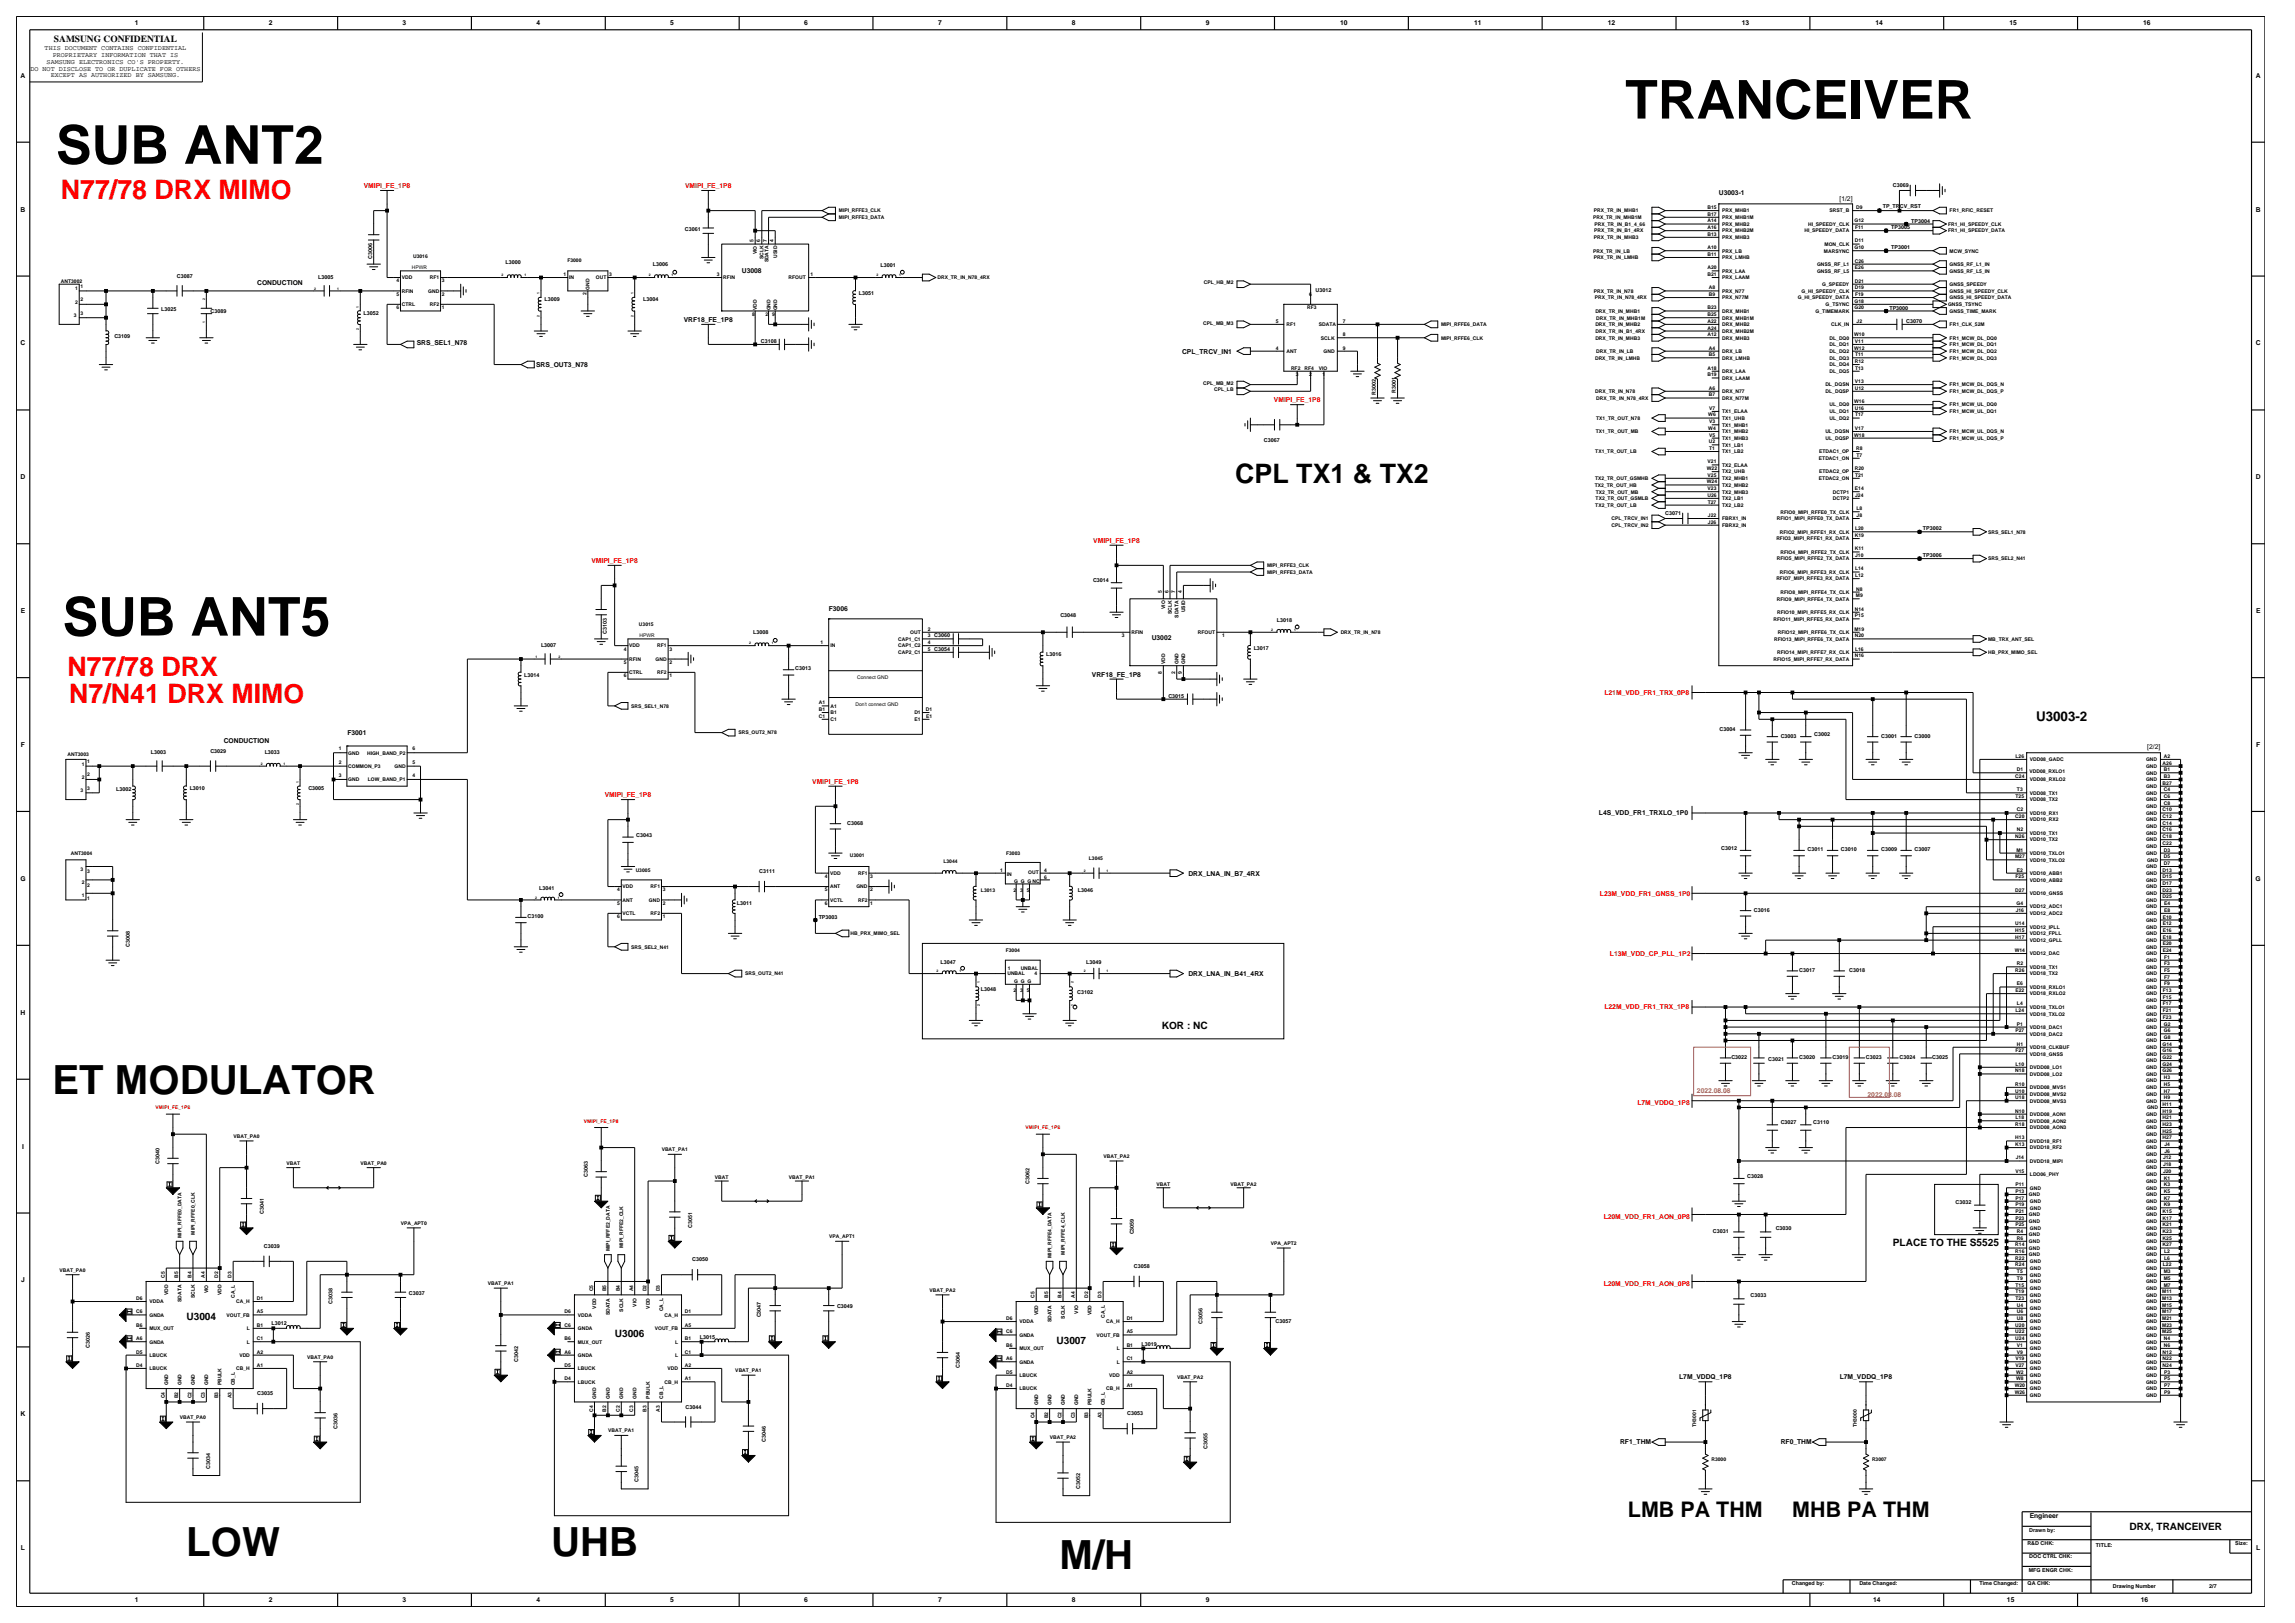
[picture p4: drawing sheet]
<svg xmlns="http://www.w3.org/2000/svg" width="420mm" height="297mm" viewBox="0 0 420 297" stroke-linecap="round" stroke-linejoin="round" font-family="sans-serif">
<defs><g id="words">
<g font-size="9.8">
<text x="297.4" y="21.7">TRANCEIVER</text>
<text x="10.2" y="30">SUB ANT2</text>
<text x="11.4" y="116.3">SUB ANT5</text>
</g>
<g font-size="7.4">
<text x="9.6" y="200.2">ET MODULATOR</text>
<text x="34.1" y="284.7">LOW</text>
<text x="100.8" y="284.7">UHB</text>
<text x="193.9" y="287.1">M/H</text>
</g>
<g font-size="4.9" fill="#f00">
<text x="11.1" y="36.4">N77/78 DRX MIMO</text>
<text x="12.4" y="123.6">N77/78 DRX</text>
<text x="12.7" y="128.6">N7/N41 DRX MIMO</text>
</g>
<text font-size="4.9" x="226.1" y="88.4">CPL TX1 &amp; TX2</text>
<g font-size="3.9">
<text x="297.9" y="277.5">LMB PA THM</text>
<text x="328" y="277.5">MHB PA THM</text>
</g>
<text font-size="2.5" x="372.6" y="131.9">U3003-2</text>
<g font-size="1.9">
<text x="212.6" y="188.3">KOR : NC</text>
<text x="346.4" y="228.1">PLACE TO THE S5525</text>
<text x="34.1" y="241.6">U3004</text>
<text x="112.5" y="244.6">U3006</text>
<text x="193.3" y="245.9">U3007</text>
<text x="389.7" y="279.9">DRX, TRANCEIVER</text>
</g>
<text font-size="1.7" x="9.9" y="7.7">SAMSUNG CONFIDENTIAL</text>
<g font-size="1.2">
<text x="24.7" y="4.7">1</text>
<text x="49.2" y="4.7">2</text>
<text x="73.7" y="4.7">3</text>
<text x="98.2" y="4.7">4</text>
<text x="122.7" y="4.7">5</text>
<text x="147.2" y="4.7">6</text>
<text x="171.7" y="4.7">7</text>
<text x="196.2" y="4.7">8</text>
<text x="220.7" y="4.7">9</text>
<text x="245.3" y="4.7">10</text>
<text x="269.8" y="4.7">11</text>
<text x="294.3" y="4.7">12</text>
<text x="318.7" y="4.7">13</text>
<text x="343.2" y="4.7">14</text>
<text x="367.7" y="4.7">15</text>
<text x="392.2" y="4.7">16</text>
<text x="8.2" y="9.2">THIS DOCUMENT CONTAINS CONFIDENTIAL</text>
<text x="8.5" y="11.7">SAMSUNG ELECTRONICS CO'S PROPERTY.</text>
<text x="9.6" y="10.5">PROPRIETARY INFORMATION THAT IS</text>
<text x="3.8" y="14.2">A</text>
<text x="5.6" y="12.9">DO NOT DISCLOSE TO OR DUPLICATE FOR OTHERS</text>
<text x="9.3" y="14.1">EXCEPT AS AUTHORIZED BY SAMSUNG.</text>
<text x="412.8" y="14.2">A</text>
<text x="314.6" y="35.8">U3003-1</text>
<text x="3.8" y="38.7">B</text>
<text x="336.6" y="36.7">[1/2]</text>
<text x="412.8" y="38.7">B</text>
<text x="47.1" y="52.1">CONDUCTION</text>
<text x="135.8" y="50">U3008</text>
<text x="125.1" y="58.9">VRF18_FE_1P8</text>
<text x="3.8" y="63.2">C</text>
<text x="76.3" y="63.2">SRS_SEL1_N78</text>
<text x="216.3" y="64.7">CPL_TRCV_IN1</text>
<text x="412.8" y="63.2">C</text>
<text x="98.1" y="67.2">SRS_OUT3_N78</text>
<text x="3.8" y="87.7">D</text>
<text x="412.8" y="87.7">D</text>
<text x="3.8" y="112.2">E</text>
<text x="151.7" y="111.9">F3006</text>
<text x="412.9" y="112.2">E</text>
<text x="210.8" y="117.1">U3002</text>
<text x="199.8" y="123.8">VRF18_FE_1P8</text>
<text x="3.8" y="136.7">F</text>
<text x="40.9" y="136">CONDUCTION</text>
<text x="63.6" y="134.5">F3001</text>
<text x="393" y="137.1">[2/2]</text>
<text x="412.9" y="136.7">F</text>
<text x="292.6" y="149.2">L4S_VDD_FR1_TRXLO_1P0</text>
<text x="3.7" y="161.2">G</text>
<text x="217.5" y="160.2">DRX_LNA_IN_B7_4RX</text>
<text x="412.8" y="161.2">G</text>
<text x="217.5" y="178.6">DRX_LNA_IN_B41_4RX</text>
<text x="3.8" y="185.7">H</text>
<text x="4" y="210.2">I</text>
<text x="3.9" y="234.7">J</text>
<text x="307.3" y="252.4">L7M_VDDQ_1P8</text>
<text x="336.7" y="252.4">L7M_VDDQ_1P8</text>
<text x="3.8" y="259.2">K</text>
<text x="296.5" y="264.3">RF1_THM</text>
<text x="325.9" y="264.3">RF0_THM</text>
<text x="371.4" y="277.8">Engineer</text>
<text x="3.8" y="283.7">L</text>
<text x="412.9" y="283.7">L</text>
<text x="24.7" y="293.2">1</text>
<text x="49.2" y="293.2">2</text>
<text x="73.7" y="293.2">3</text>
<text x="98.2" y="293.2">4</text>
<text x="122.7" y="293.2">5</text>
<text x="147.2" y="293.2">6</text>
<text x="171.7" y="293.2">7</text>
<text x="196.2" y="293.2">8</text>
<text x="220.7" y="293.2">9</text>
<text x="342.8" y="293.2">14</text>
<text x="367.3" y="293.2">15</text>
<text x="391.8" y="293.2">16</text>
</g>
<g font-size="1.2" fill="#f00">
<text x="66.6" y="34.4">VMIPI_FE_1P8</text>
<text x="125.4" y="34.4">VMIPI_FE_1P8</text>
<text x="233.1" y="73.6">VMIPI_FE_1P8</text>
<text x="200.1" y="99.3">VMIPI_FE_1P8</text>
<text x="108.2" y="103">VMIPI_FE_1P8</text>
<text x="293.6" y="127.2">L21M_VDD_FR1_TRX_0P8</text>
<text x="148.6" y="143.4">VMIPI_FE_1P8</text>
<text x="110.7" y="145.8">VMIPI_FE_1P8</text>
<text x="292.8" y="163.9">L23M_VDD_FR1_GNSS_1P0</text>
<text x="294.6" y="174.9">L13M_VDD_CP_PLL_1P2</text>
<text x="293.6" y="184.7">L22M_VDD_FR1_TRX_1P8</text>
<text x="299.6" y="202.2">L7M_VDDQ_1P8</text>
<text x="293.5" y="223">L20M_VDD_FR1_AON_0P8</text>
<text x="293.5" y="235.2">L20M_VDD_FR1_AON_0P8</text>
</g>
<g font-size="1.2" fill="#a78423">
<text x="310.5" y="200">2022.08.08</text>
<text x="341.8" y="200.6">2022.08.08</text>
</g>
<g font-size="1">
<text x="346.4" y="34.3">C3069</text>
<text x="344.6" y="38">TP_TRCV_RST</text>
<text x="346.1" y="41.9">TP3005</text>
<text x="349.8" y="40.7">TP3004</text>
<text x="68.1" y="47.4" transform="rotate(-90 68.1 47.4)">C3006</text>
<text x="125.3" y="42.2">C3061</text>
<text x="346.1" y="45.6">TP3001</text>
<text x="32.4" y="50.8">C3087</text>
<text x="58.2" y="51.1">L3005</text>
<text x="92.5" y="48.3">L3000</text>
<text x="119.5" y="48.6">L3006</text>
<text x="157.2" y="53.9">L3051</text>
<text x="161.1" y="48.9">L3001</text>
<text x="240.8" y="53.4">U3012</text>
<text x="29.5" y="56.9">L3025</text>
<text x="38.5" y="57.3">C3089</text>
<text x="66.6" y="57.6">L3052</text>
<text x="99.6" y="55.2">L3009</text>
<text x="117.7" y="55.2">L3004</text>
<text x="345.8" y="56.6">TP3000</text>
<text x="348.8" y="59.1">C3070</text>
<text x="20.9" y="61.8">C3109</text>
<text x="139.3" y="62.7">C3108</text>
<text x="255.5" y="71.9" transform="rotate(-90 255.5 71.9)">R3001</text>
<text x="251.8" y="72.2" transform="rotate(-90 251.8 72.2)">R3002</text>
<text x="231.3" y="80.9">C3067</text>
<text x="304.7" y="94.3">C3071</text>
<text x="351.9" y="97.1">TP3002</text>
<text x="351.9" y="102">TP3006</text>
<text x="200" y="106.5">C3014</text>
<text x="194.1" y="112.9">C3048</text>
<text x="233.7" y="113.9">L3018</text>
<text x="99" y="118.4">L3007</text>
<text x="111" y="116" transform="rotate(-90 111 116)">C3103</text>
<text x="137.9" y="116">L3008</text>
<text x="229.4" y="118.9">L3017</text>
<text x="95.9" y="124">L3014</text>
<text x="145.5" y="122.5">C3013</text>
<text x="191.5" y="120.1">L3016</text>
<text x="213.8" y="127.6">C3015</text>
<text x="38.5" y="137.7">C3029</text>
<text x="314.7" y="133.8">C3004</text>
<text x="325.9" y="135">C3003</text>
<text x="332" y="134.7">C3002</text>
<text x="344.3" y="135">C3001</text>
<text x="350.4" y="135">C3000</text>
<text x="27.6" y="138">L3003</text>
<text x="48.4" y="138">L3033</text>
<text x="21.2" y="144.8">L3002</text>
<text x="34.7" y="144.6">L3010</text>
<text x="56.4" y="144.6">C3005</text>
<text x="116.5" y="153.1">C3043</text>
<text x="155" y="150.9">C3068</text>
<text x="315" y="155.5">C3012</text>
<text x="330.8" y="155.8">C3011</text>
<text x="336.9" y="155.8">C3010</text>
<text x="344.3" y="155.8">C3009</text>
<text x="350.4" y="155.8">C3007</text>
<text x="138.9" y="159.8">C3111</text>
<text x="98.7" y="162.8">L3041</text>
<text x="134.8" y="165.6">L3011</text>
<text x="197.2" y="163.3">L3046</text>
<text x="321" y="166.8">C3016</text>
<text x="23.8" y="173.2" transform="rotate(-90 23.8 173.2)">C3008</text>
<text x="96.6" y="168">C3100</text>
<text x="149.8" y="168.1">TP3003</text>
<text x="172.1" y="176.3">L3047</text>
<text x="198.8" y="176.3">L3049</text>
<text x="329.2" y="177.9">C3017</text>
<text x="338.4" y="177.9">C3018</text>
<text x="179.5" y="181.3">L3048</text>
<text x="197.1" y="181.8">C3102</text>
<text x="316.8" y="193.8">C3022</text>
<text x="323.6" y="194.1">C3021</text>
<text x="329.2" y="193.8">C3020</text>
<text x="335.4" y="193.8">C3019</text>
<text x="341.5" y="193.8">C3023</text>
<text x="347.6" y="193.8">C3024</text>
<text x="353.6" y="193.8">C3025</text>
<text x="325.9" y="205.7">C3027</text>
<text x="331.8" y="205.7">C3110</text>
<text x="29.2" y="212.9" transform="rotate(-90 29.2 212.9)">C3040</text>
<text x="107.6" y="215.4" transform="rotate(-90 107.6 215.4)">C3063</text>
<text x="319.8" y="215.5">C3028</text>
<text x="188.4" y="216.6" transform="rotate(-90 188.4 216.6)">C3062</text>
<text x="357.9" y="220.4">C3032</text>
<text x="48.3" y="222.2" transform="rotate(-90 48.3 222.2)">C3041</text>
<text x="126.7" y="224.7" transform="rotate(-90 126.7 224.7)">C3051</text>
<text x="207.5" y="225.9" transform="rotate(-90 207.5 225.9)">C3059</text>
<text x="313.5" y="225.6">C3031</text>
<text x="325" y="225">C3030</text>
<text x="48.3" y="228.4">C3039</text>
<text x="126.7" y="230.8">C3050</text>
<text x="207.5" y="232">C3058</text>
<text x="60.8" y="238.6" transform="rotate(-90 60.8 238.6)">C3038</text>
<text x="74.8" y="236.9">C3037</text>
<text x="153.2" y="239.4">C3049</text>
<text x="320.4" y="237.2">C3033</text>
<text x="49.7" y="242.5">L3012</text>
<text x="128.1" y="245">L3015</text>
<text x="139.2" y="241.1" transform="rotate(-90 139.2 241.1)">C3047</text>
<text x="220" y="242.3" transform="rotate(-90 220 242.3)">C3056</text>
<text x="233.4" y="242.1">C3057</text>
<text x="16.4" y="246.7" transform="rotate(-90 16.4 246.7)">C3026</text>
<text x="94.8" y="249.1" transform="rotate(-90 94.8 249.1)">C3042</text>
<text x="175.7" y="250.4" transform="rotate(-90 175.7 250.4)">C3064</text>
<text x="208.9" y="246.2">L3019</text>
<text x="47.1" y="255.3">C3035</text>
<text x="125.5" y="257.8">C3044</text>
<text x="61.7" y="261.4" transform="rotate(-90 61.7 261.4)">C3036</text>
<text x="140.1" y="263.9" transform="rotate(-90 140.1 263.9)">C3046</text>
<text x="206.3" y="259">C3053</text>
<text x="38.5" y="268.7" transform="rotate(-90 38.5 268.7)">C3034</text>
<text x="221" y="265.1" transform="rotate(-90 221 265.1)">C3055</text>
<text x="116.9" y="271.2" transform="rotate(-90 116.9 271.2)">C3045</text>
<text x="197.7" y="272.4" transform="rotate(-90 197.7 272.4)">C3052</text>
<text x="371.4" y="280.2">Drawn by:</text>
<text x="371" y="282.7">R&amp;D CHK:</text>
<text x="371.3" y="287.6">MFG ENGR CHK:</text>
<text x="371.4" y="285.2">DOC CTRL CHK:</text>
<text x="383.6" y="283">TITLE:</text>
<text x="409.1" y="282.7">Size:</text>
<text x="327.9" y="290.1">Changed by:</text>
<text x="340.3" y="290.1">Date Changed:</text>
<text x="362.2" y="290.1">Time Changed:</text>
<text x="371.1" y="290.1">QA CHK:</text>
<text x="386.7" y="290.6">Drawing Number</text>
<text x="404.3" y="290.6">2/7</text>
</g>
<g font-size=".9">
<text x="153.5" y="40.1">MIPI_RFFE3_DATA</text>
<text x="153.5" y="38.9">MIPI_RFFE3_CLK</text>
<text x="291.5" y="40.1">PRX_TR_IN_MHB1M</text>
<text x="291.7" y="38.9">PRX_TR_IN_MHB1</text>
<text x="291.8" y="41.3">PRX_TR_IN_B1_4_66</text>
<text x="312.5" y="38.3">B15</text>
<text x="312.5" y="39.5">B17</text>
<text x="312.5" y="40.7">A14</text>
<text x="312.5" y="41.9">A16</text>
<text x="315.2" y="38.9">PRX_MHB1</text>
<text x="315.2" y="40.1">PRX_MHB1M</text>
<text x="315.2" y="41.3">PRX_MHB2</text>
<text x="330.9" y="41.3">HI_SPEEDY_CLK</text>
<text x="334.8" y="38.9">SRST_B</text>
<text x="339.4" y="40.7">G12</text>
<text x="339.5" y="41.9">F11</text>
<text x="339.7" y="38.3">D9</text>
<text x="356.5" y="41.3">FR1_HI_SPEEDY_CLK</text>
<text x="356.8" y="38.9">FR1_RFIC_RESET</text>
<text x="75.6" y="47.2">U3016</text>
<text x="137.9" y="44.3" transform="rotate(-90 137.9 44.3)">5</text>
<text x="138.5" y="46.5" transform="rotate(-90 138.5 46.5)">VIO</text>
<text x="139.1" y="44.3" transform="rotate(-90 139.1 44.3)">6</text>
<text x="139.7" y="47.5" transform="rotate(-90 139.7 47.5)">SCLK</text>
<text x="140.4" y="44.3" transform="rotate(-90 140.4 44.3)">7</text>
<text x="141.6" y="44.3" transform="rotate(-90 141.6 44.3)">4</text>
<text x="142.2" y="47.2" transform="rotate(-90 142.2 47.2)">USID</text>
<text x="291.5" y="46.2">PRX_TR_IN_LB</text>
<text x="291.7" y="47.4">PRX_TR_IN_LMHB</text>
<text x="291.7" y="43.8">PRX_TR_IN_MHB3</text>
<text x="291.8" y="42.5">PRX_TR_IN_B1_4RX</text>
<text x="312.5" y="46.8">B11</text>
<text x="312.5" y="43.2">B13</text>
<text x="312.5" y="45.6">A10</text>
<text x="315.2" y="47.4">PRX_LMHB</text>
<text x="315.2" y="43.8">PRX_MHB3</text>
<text x="315.2" y="46.2">PRX_LB</text>
<text x="315.2" y="42.5">PRX_MHB2M</text>
<text x="330.2" y="42.5">HI_SPEEDY_DATA</text>
<text x="333.8" y="46.2">MARSYNC</text>
<text x="333.9" y="45">MON_CLK</text>
<text x="339.4" y="45.6">G10</text>
<text x="339.4" y="44.4">D11</text>
<text x="356.5" y="42.5">FR1_HI_SPEEDY_DATA</text>
<text x="356.8" y="46.2">MCW_SYNC</text>
<text x="11.1" y="51.7">ANT3002</text>
<text x="13.8" y="53.2">1</text>
<text x="14.7" y="52.7">1</text>
<text x="72.5" y="51.7">4</text>
<text x="73.5" y="53.6">RFIN</text>
<text x="73.5" y="51.1">VDD</text>
<text x="75.4" y="49.2">HPWR</text>
<text x="78.4" y="53.6">GND</text>
<text x="78.7" y="51.1">RF1</text>
<text x="80.9" y="51.7">3</text>
<text x="103.2" y="50.5">1</text>
<text x="103.8" y="48">F3000</text>
<text x="104.1" y="51.1">IN</text>
<text x="107.3" y="54" transform="rotate(-90 107.3 54)">2</text>
<text x="107.9" y="53" transform="rotate(-90 107.9 53)">GND</text>
<text x="109.1" y="51.1">OUT</text>
<text x="111.5" y="50.5">3</text>
<text x="131.2" y="50.5">3</text>
<text x="132.4" y="51.1">RFIN</text>
<text x="140.7" y="48" transform="rotate(-90 140.7 48)">SDATA</text>
<text x="144.3" y="51.1">RFOUT</text>
<text x="148.4" y="50.5">1</text>
<text x="171.6" y="51.1">DRX_TR_IN_N78_4RX</text>
<text x="220.3" y="52">CPL_HB_M2</text>
<text x="291.7" y="53.6">PRX_TR_IN_N78</text>
<text x="312.5" y="50.5">B21</text>
<text x="312.5" y="49.3">A20</text>
<text x="312.7" y="52.9">A8</text>
<text x="315.2" y="51.1">PRX_LAAM</text>
<text x="315.2" y="49.9">PRX_LAA</text>
<text x="315.2" y="53.6">PRX_N77</text>
<text x="329.7" y="53.6">G_HI_SPEEDY_CLK</text>
<text x="332.5" y="48.7">GNSS_RF_L1</text>
<text x="332.5" y="49.9">GNSS_RF_L5</text>
<text x="333.5" y="52.3">G_SPEEDY</text>
<text x="339.4" y="48">C26</text>
<text x="339.4" y="52.9">D19</text>
<text x="339.4" y="51.7">D21</text>
<text x="339.5" y="49.3">E26</text>
<text x="356.8" y="53.6">GNSS_HI_SPEEDY_CLK</text>
<text x="356.8" y="49.9">GNSS_RF_L5_IN</text>
<text x="356.8" y="52.3">GNSS_SPEEDY</text>
<text x="356.8" y="48.7">GNSS_RF_L1_IN</text>
<text x="13.5" y="58.1">3</text>
<text x="13.8" y="55.6">2</text>
<text x="14.7" y="55.1">2</text>
<text x="14.7" y="57.6">3</text>
<text x="72.5" y="54.1">5</text>
<text x="72.5" y="56.6">6</text>
<text x="73.5" y="56">CTRL</text>
<text x="78.7" y="56">RF2</text>
<text x="80.9" y="56.6">1</text>
<text x="80.9" y="54.1">2</text>
<text x="137.6" y="57.8">8</text>
<text x="138.5" y="56.7" transform="rotate(-90 138.5 56.7)">VDD</text>
<text x="140.1" y="57.8">2</text>
<text x="141" y="56.8" transform="rotate(-90 141 56.8)">GND</text>
<text x="141.3" y="57.8">9</text>
<text x="142.2" y="56.8" transform="rotate(-90 142.2 56.8)">GND</text>
<text x="220.2" y="59.4">CPL_MB_M3</text>
<text x="233.5" y="59.1">5</text>
<text x="235.4" y="59.7">RF1</text>
<text x="239.2" y="56.6">RF3</text>
<text x="239.6" y="54.2">6</text>
<text x="241.4" y="59.7">SDATA</text>
<text x="245.7" y="59.1">7</text>
<text x="263.7" y="59.7">MIPI_RFFE6_DATA</text>
<text x="291.8" y="54.8">PRX_TR_IN_N78_4RX</text>
<text x="292" y="57.2">DRX_TR_IN_MHB1</text>
<text x="292" y="59.7">DRX_TR_IN_MHB2</text>
<text x="292.1" y="58.5">DRX_TR_IN_MHB1M</text>
<text x="312.5" y="56.6">B23</text>
<text x="312.5" y="57.8">B25</text>
<text x="312.5" y="59.1">A22</text>
<text x="312.7" y="54.2">B9</text>
<text x="315.2" y="54.8">PRX_N77M</text>
<text x="315.2" y="57.2">DRX_MHB1</text>
<text x="315.2" y="58.5">DRX_MHB1M</text>
<text x="315.2" y="59.7">DRX_MHB2</text>
<text x="329" y="54.8">G_HI_SPEEDY_DATA</text>
<text x="332.3" y="57.2">G_TIMEMARK</text>
<text x="334.1" y="56">G_TSYNC</text>
<text x="335.1" y="59.7">CLK_IN</text>
<text x="339.4" y="55.4">G18</text>
<text x="339.4" y="56.6">G20</text>
<text x="339.5" y="54.2">F19</text>
<text x="339.8" y="59.1">J2</text>
<text x="356.5" y="56">GNSS_TSYNC</text>
<text x="356.8" y="54.8">GNSS_HI_SPEEDY_DATA</text>
<text x="356.8" y="57.2">GNSS_TIME_MARK</text>
<text x="356.8" y="59.7">FR1_CLK_52M</text>
<text x="233.5" y="64">4</text>
<text x="235.4" y="64.6">ANT</text>
<text x="241.7" y="62.1">SCLK</text>
<text x="242.2" y="64.6">GND</text>
<text x="245.7" y="61.5">8</text>
<text x="245.7" y="64">9</text>
<text x="263.7" y="62.1">MIPI_RFFE6_CLK</text>
<text x="291.9" y="65.8">DRX_TR_IN_LMHB</text>
<text x="292" y="62.1">DRX_TR_IN_MHB3</text>
<text x="292" y="60.9">DRX_TR_IN_B1_4RX</text>
<text x="292.1" y="64.6">DRX_TR_IN_LB</text>
<text x="312.5" y="60.3">A24</text>
<text x="312.5" y="61.5">A12</text>
<text x="312.7" y="65.2">B5</text>
<text x="312.7" y="64">A4</text>
<text x="315.2" y="65.8">DRX_LMHB</text>
<text x="315.2" y="60.9">DRX_MHB2M</text>
<text x="315.2" y="64.6">DRX_LB</text>
<text x="315.2" y="62.1">DRX_MHB3</text>
<text x="334.8" y="62.1">DL_DQ0</text>
<text x="334.8" y="64.6">DL_DQ2</text>
<text x="334.8" y="63.4">DL_DQ1</text>
<text x="334.8" y="65.8">DL_DQ3</text>
<text x="339.3" y="61.5">W10</text>
<text x="339.3" y="64">W12</text>
<text x="339.5" y="62.8">V11</text>
<text x="339.5" y="65.2">T11</text>
<text x="356.8" y="64.6">FR1_MCW_DL_DQ2</text>
<text x="356.8" y="62.1">FR1_MCW_DL_DQ0</text>
<text x="356.8" y="63.4">FR1_MCW_DL_DQ1</text>
<text x="356.8" y="65.8">FR1_MCW_DL_DQ3</text>
<text x="220.2" y="70.4">CPL_MB_M2</text>
<text x="222.2" y="71.6">CPL_LB</text>
<text x="236.3" y="67.6">RF2</text>
<text x="237.1" y="68.9">3</text>
<text x="238.7" y="67.6">RF4</text>
<text x="239.6" y="68.9">2</text>
<text x="241.3" y="67.6">VIO</text>
<text x="242" y="68.9">1</text>
<text x="292" y="71.9">DRX_TR_IN_N78</text>
<text x="312.5" y="68.9">B19</text>
<text x="312.5" y="67.6">A18</text>
<text x="312.7" y="71.3">A6</text>
<text x="315.2" y="69.5">DRX_LAAM</text>
<text x="315.2" y="71.9">DRX_N77</text>
<text x="315.2" y="68.3">DRX_LAA</text>
<text x="334.1" y="70.7">DL_DQSN</text>
<text x="334.1" y="71.9">DL_DQSP</text>
<text x="334.8" y="67">DL_DQ4</text>
<text x="334.8" y="68.3">DL_DQ5</text>
<text x="339.4" y="71.3">U12</text>
<text x="339.4" y="66.4">R12</text>
<text x="339.5" y="70.1">V13</text>
<text x="339.5" y="67.6">T13</text>
<text x="356.8" y="71.9">FR1_MCW_DL_DQS_P</text>
<text x="356.8" y="70.7">FR1_MCW_DL_DQS_N</text>
<text x="292.1" y="76.8">TX1_TR_OUT_N78</text>
<text x="292.1" y="73.2">DRX_TR_IN_N78_4RX</text>
<text x="312.6" y="76.2">W6</text>
<text x="312.7" y="72.5">B7</text>
<text x="312.8" y="75">V7</text>
<text x="312.8" y="77.4">V3</text>
<text x="315.2" y="76.8">TX1_UHB</text>
<text x="315.2" y="75.6">TX1_ELAA</text>
<text x="315.2" y="73.2">DRX_N77M</text>
<text x="334.8" y="74.4">UL_DQ0</text>
<text x="334.8" y="76.8">UL_DQ2</text>
<text x="334.8" y="75.6">UL_DQ1</text>
<text x="339.3" y="73.8">W16</text>
<text x="339.4" y="75">U16</text>
<text x="339.5" y="76.2">T17</text>
<text x="356.8" y="74.4">FR1_MCW_UL_DQ0</text>
<text x="356.8" y="75.6">FR1_MCW_UL_DQ1</text>
<text x="291.9" y="82.9">TX1_TR_OUT_LB</text>
<text x="292.1" y="79.3">TX1_TR_OUT_MB</text>
<text x="312.6" y="78.7">W4</text>
<text x="312.7" y="81.1">U2</text>
<text x="312.8" y="79.9">V5</text>
<text x="312.8" y="82.4">T1</text>
<text x="315.2" y="80.5">TX1_MHB3</text>
<text x="315.2" y="79.3">TX1_MHB2</text>
<text x="315.2" y="78.1">TX1_MHB1</text>
<text x="315.2" y="81.7">TX1_LB1</text>
<text x="315.2" y="82.9">TX1_LB2</text>
<text x="332.9" y="82.9">ETDAC1_OP</text>
<text x="334.1" y="79.3">UL_DQSN</text>
<text x="334.1" y="80.5">UL_DQSP</text>
<text x="339.3" y="79.9">W18</text>
<text x="339.5" y="78.7">V17</text>
<text x="339.7" y="82.4">R8</text>
<text x="339.7" y="83.6">T7</text>
<text x="356.8" y="80.5">FR1_MCW_UL_DQS_P</text>
<text x="356.8" y="79.3">FR1_MCW_UL_DQS_N</text>
<text x="291.8" y="89.1">TX2_TR_OUT_HB</text>
<text x="291.9" y="87.9">TX2_TR_OUT_GSMHB</text>
<text x="312.4" y="86">W22</text>
<text x="312.4" y="88.5">W24</text>
<text x="312.5" y="84.8">V21</text>
<text x="312.5" y="89.7">V23</text>
<text x="312.5" y="87.2">V25</text>
<text x="315.2" y="86.6">TX2_UHB</text>
<text x="315.2" y="89.1">TX2_MHB2</text>
<text x="315.2" y="85.4">TX2_ELAA</text>
<text x="315.2" y="87.9">TX2_MHB1</text>
<text x="332.9" y="87.9">ETDAC2_ON</text>
<text x="332.9" y="84.2">ETDAC1_ON</text>
<text x="332.9" y="86.6">ETDAC2_OP</text>
<text x="339.4" y="86">R20</text>
<text x="339.5" y="89.7">E14</text>
<text x="339.5" y="87.2">T21</text>
<text x="291.9" y="92.8">TX2_TR_OUT_LB</text>
<text x="292" y="91.5">TX2_TR_OUT_GSMLB</text>
<text x="292.1" y="90.3">TX2_TR_OUT_MB</text>
<text x="294.9" y="95.2">CPL_TRCV_IN1</text>
<text x="312.5" y="90.9">U26</text>
<text x="312.5" y="92.1">T27</text>
<text x="312.6" y="94.6">J22</text>
<text x="312.6" y="95.8">J26</text>
<text x="315.2" y="90.3">TX2_MHB3</text>
<text x="315.2" y="92.8">TX2_LB2</text>
<text x="315.2" y="91.5">TX2_LB1</text>
<text x="315.2" y="95.2">FBRX1_IN</text>
<text x="325.2" y="95.2">RFIO1_MIPI_RFFE0_TX_DATA</text>
<text x="325.8" y="94">RFIO0_MIPI_RFFE0_TX_CLK</text>
<text x="335.4" y="91.5">DCTP2</text>
<text x="335.4" y="90.3">DCTP1</text>
<text x="339.5" y="90.9">J24</text>
<text x="339.7" y="93.4">L8</text>
<text x="339.8" y="94.6">J8</text>
<text x="294.9" y="96.4">CPL_TRCV_IN2</text>
<text x="315.2" y="96.4">FBRX2_IN</text>
<text x="325.1" y="98.9">RFIO3_MIPI_RFFE1_RX_DATA</text>
<text x="325.7" y="97.6">RFIO2_MIPI_RFFE1_RX_CLK</text>
<text x="325.8" y="101.3">RFIO4_MIPI_RFFE2_TX_CLK</text>
<text x="339.4" y="100.7">K11</text>
<text x="339.4" y="98.3">K19</text>
<text x="339.5" y="97">L20</text>
<text x="339.5" y="101.9">J10</text>
<text x="363.8" y="97.6">SRS_SEL1_N78</text>
<text x="231.9" y="103.8">MIPI_RFFE3_CLK</text>
<text x="231.9" y="105">MIPI_RFFE3_DATA</text>
<text x="325.1" y="106.2">RFIO7_MIPI_RFFE3_RX_DATA</text>
<text x="325.2" y="102.5">RFIO5_MIPI_RFFE2_TX_DATA</text>
<text x="325.7" y="105">RFIO6_MIPI_RFFE3_RX_CLK</text>
<text x="339.5" y="105.6">L12</text>
<text x="339.5" y="104.4">L14</text>
<text x="363.8" y="102.5">SRS_SEL2_N41</text>
<text x="212.6" y="108.6" transform="rotate(-90 212.6 108.6)">5</text>
<text x="213.2" y="111.5" transform="rotate(-90 213.2 111.5)">VIO</text>
<text x="213.8" y="108.6" transform="rotate(-90 213.8 108.6)">6</text>
<text x="214.4" y="112.4" transform="rotate(-90 214.4 112.4)">SCLK</text>
<text x="215.1" y="108.6" transform="rotate(-90 215.1 108.6)">7</text>
<text x="215.7" y="113" transform="rotate(-90 215.7 113)">SDATA</text>
<text x="216.3" y="108.6" transform="rotate(-90 216.3 108.6)">4</text>
<text x="216.9" y="112.1" transform="rotate(-90 216.9 112.1)">USID</text>
<text x="324.6" y="113.6">RFIO11_MIPI_RFFE5_RX_DATA</text>
<text x="325.2" y="109.9">RFIO9_MIPI_RFFE4_TX_DATA</text>
<text x="325.2" y="112.4">RFIO10_MIPI_RFFE5_RX_CLK</text>
<text x="325.8" y="108.7">RFIO8_MIPI_RFFE4_TX_CLK</text>
<text x="339.4" y="111.7">N14</text>
<text x="339.5" y="113">P15</text>
<text x="339.6" y="109.3">M9</text>
<text x="339.7" y="108.1">N8</text>
<text x="114.2" y="119.1">4</text>
<text x="115.2" y="118.5">VDD</text>
<text x="116.9" y="114.5">U3015</text>
<text x="117" y="116.6">HPWR</text>
<text x="120.3" y="118.5">RF1</text>
<text x="122.5" y="119.1">3</text>
<text x="150.2" y="117.9">1</text>
<text x="152" y="118.5">IN</text>
<text x="164.4" y="117.2">CAP1_C1</text>
<text x="164.4" y="118.5">CAP1_C2</text>
<text x="164.4" y="119.7">CAP2_C1</text>
<text x="166.6" y="116">OUT</text>
<text x="169.8" y="115.4">2</text>
<text x="169.8" y="116.6">3 C3060</text>
<text x="169.8" y="117.9">4</text>
<text x="169.8" y="119.1">5 C3054</text>
<text x="205.3" y="116.6">3</text>
<text x="207.1" y="116">RFIN</text>
<text x="219.2" y="116">RFOUT</text>
<text x="223.7" y="116.6">1</text>
<text x="245.4" y="116">DRX_TR_IN_N78</text>
<text x="324.7" y="117.2">RFIO13_MIPI_RFFE6_TX_DATA</text>
<text x="325.2" y="119.7">RFIO14_MIPI_RFFE7_RX_CLK</text>
<text x="325.3" y="116">RFIO12_MIPI_RFFE6_TX_CLK</text>
<text x="339.4" y="115.4">M19</text>
<text x="339.4" y="116.6">N20</text>
<text x="339.5" y="119.1">L16</text>
<text x="363.8" y="119.7">HB_PRX_MIMO_SEL</text>
<text x="363.8" y="117.2">MB_TRX_ANT_SEL</text>
<text x="114.2" y="121.5">5</text>
<text x="114.2" y="123.9">6</text>
<text x="115.2" y="120.9">RFIN</text>
<text x="115.2" y="123.4">CTRL</text>
<text x="120" y="120.9">GND</text>
<text x="120.3" y="123.4">RF2</text>
<text x="122.5" y="121.5">2</text>
<text x="122.5" y="123.9">1</text>
<text x="156.9" y="124.3">Connect GND</text>
<text x="212.6" y="123.3" transform="rotate(-90 212.6 123.3)">8</text>
<text x="213.2" y="121.5" transform="rotate(-90 213.2 121.5)">VDD</text>
<text x="215.1" y="123.3" transform="rotate(-90 215.1 123.3)">2</text>
<text x="215.7" y="121.5" transform="rotate(-90 215.7 121.5)">GND</text>
<text x="216.3" y="123.3" transform="rotate(-90 216.3 123.3)">9</text>
<text x="216.9" y="121.5" transform="rotate(-90 216.9 121.5)">GND</text>
<text x="324.6" y="120.9">RFIO15_MIPI_RFFE7_RX_DATA</text>
<text x="339.4" y="120.3">N16</text>
<text x="115.5" y="129.5">SRS_SEL1_N78</text>
<text x="149.9" y="128.9">A1</text>
<text x="149.9" y="130.1">B1</text>
<text x="149.9" y="131.3">C1</text>
<text x="152" y="129.5">A1</text>
<text x="152" y="130.7">B1</text>
<text x="152" y="132">C1</text>
<text x="156.6" y="129.2">Don't connect GND</text>
<text x="167.3" y="130.7">D1</text>
<text x="167.4" y="132">E1</text>
<text x="169.5" y="130.1">D1</text>
<text x="169.5" y="131.3">E1</text>
<text x="62" y="137.3">1</text>
<text x="75.5" y="137.3">6</text>
<text x="135.1" y="134.4">SRS_OUT2_N78</text>
<text x="12.4" y="138.3">ANT3003</text>
<text x="15" y="140.1">1</text>
<text x="15" y="142.6">2</text>
<text x="16" y="139.6">1</text>
<text x="16" y="142.1">2</text>
<text x="62" y="139.8">2</text>
<text x="62" y="142.2">3</text>
<text x="63.7" y="138.1">GND</text>
<text x="63.7" y="140.5">COMMON_P3</text>
<text x="63.7" y="143">GND</text>
<text x="67.2" y="138.1">HIGH_BAND_P2</text>
<text x="67.3" y="143">LOW_BAND_P1</text>
<text x="72.2" y="140.5">GND</text>
<text x="75.5" y="139.8">5</text>
<text x="75.5" y="142.2">4</text>
<text x="368.8" y="142.4">C24</text>
<text x="368.9" y="138.7">L26</text>
<text x="369.1" y="141.1">D1</text>
<text x="371.4" y="141.4">VDD08_RXLO1</text>
<text x="371.5" y="139.3">VDD08_GADC</text>
<text x="371.5" y="143">VDD08_RXLO2</text>
<text x="392.7" y="143">GND</text>
<text x="392.7" y="139.3">GND</text>
<text x="392.7" y="140.5">GND</text>
<text x="392.7" y="141.7">GND</text>
<text x="395.8" y="139.9">A26</text>
<text x="395.8" y="143.6">B27</text>
<text x="396" y="142.4">B3</text>
<text x="396" y="138.7">A2</text>
<text x="396" y="141.1">B1</text>
<text x="14.7" y="145">3</text>
<text x="16" y="144.5">3</text>
<text x="368.8" y="149.7">C20</text>
<text x="368.9" y="146">T25</text>
<text x="369.1" y="148.5">C2</text>
<text x="369.1" y="144.8">T3</text>
<text x="371.5" y="145.4">VDD08_TX1</text>
<text x="371.5" y="146.6">VDD08_TX2</text>
<text x="371.5" y="149.1">VDD10_RX1</text>
<text x="392.7" y="145.4">GND</text>
<text x="392.7" y="146.6">GND</text>
<text x="392.7" y="147.9">GND</text>
<text x="392.7" y="149.1">GND</text>
<text x="392.7" y="144.2">GND</text>
<text x="395.8" y="148.5">C10</text>
<text x="395.8" y="149.7">C12</text>
<text x="396" y="144.8">C4</text>
<text x="396" y="146">C6</text>
<text x="396" y="147.2">C8</text>
<text x="368.8" y="153.4">N26</text>
<text x="369" y="155.8">M1</text>
<text x="369.1" y="152.1">N2</text>
<text x="371.5" y="154">VDD10_TX2</text>
<text x="371.5" y="152.8">VDD10_TX1</text>
<text x="371.5" y="150.3">VDD10_RX2</text>
<text x="392.7" y="155.2">GND</text>
<text x="392.7" y="150.3">GND</text>
<text x="392.7" y="151.5">GND</text>
<text x="392.7" y="152.8">GND</text>
<text x="392.7" y="154">GND</text>
<text x="395.8" y="154.6">C22</text>
<text x="395.8" y="150.9">C14</text>
<text x="395.8" y="152.1">C16</text>
<text x="395.8" y="153.4">C18</text>
<text x="396" y="155.8">D3</text>
<text x="13" y="156.5">ANT3004</text>
<text x="14.7" y="159.3">3</text>
<text x="15" y="161.7">2</text>
<text x="16" y="159.8">3</text>
<text x="116.3" y="159.5">U3005</text>
<text x="150.9" y="160.7">4</text>
<text x="151.9" y="160.1">VDD</text>
<text x="155.5" y="156.8">U3001</text>
<text x="157" y="160.1">RF1</text>
<text x="159.3" y="160.7">3</text>
<text x="172.6" y="157.9">L3044</text>
<text x="183" y="159.5">1</text>
<text x="184.1" y="156.4">F3003</text>
<text x="184.3" y="160.3">IN</text>
<text x="185.6" y="161.5">G G G NC</text>
<text x="188.2" y="160">OUT</text>
<text x="191.1" y="159.5">4</text>
<text x="191.1" y="160.8">6</text>
<text x="199.3" y="157.3">L3045</text>
<text x="368.8" y="157.1">M27</text>
<text x="368.9" y="160.7">F25</text>
<text x="369.1" y="159.5">E2</text>
<text x="371.5" y="157.7">VDD10_TXLO2</text>
<text x="371.5" y="156.4">VDD10_TXLO1</text>
<text x="371.5" y="161.3">VDD10_ABB2</text>
<text x="371.5" y="160.1">VDD10_ABB1</text>
<text x="392.7" y="156.4">GND</text>
<text x="392.7" y="158.9">GND</text>
<text x="392.7" y="160.1">GND</text>
<text x="392.7" y="161.3">GND</text>
<text x="392.9" y="157.7">GND</text>
<text x="395.8" y="162">D17</text>
<text x="395.8" y="159.5">D13</text>
<text x="395.8" y="160.7">D15</text>
<text x="396" y="157.1">D5</text>
<text x="396" y="158.3">D7</text>
<text x="15" y="164.2">1</text>
<text x="16" y="164.7">1</text>
<text x="16" y="162.2">2</text>
<text x="112.9" y="163.1">4</text>
<text x="112.9" y="165.6">5</text>
<text x="113.9" y="167.5">VCTL</text>
<text x="113.9" y="162.6">VDD</text>
<text x="113.9" y="165">ANT</text>
<text x="118.8" y="165">GND</text>
<text x="119.1" y="162.6">RF1</text>
<text x="119.1" y="167.5">RF2</text>
<text x="121.3" y="163.1">3</text>
<text x="121.3" y="165.6">2</text>
<text x="150.9" y="165.6">6</text>
<text x="150.9" y="163.1">5</text>
<text x="151.9" y="165">VCTL</text>
<text x="151.9" y="162.6">ANT</text>
<text x="156.7" y="162.6">GND</text>
<text x="157" y="165">RF2</text>
<text x="159.3" y="165.6">1</text>
<text x="159.3" y="163.1">2</text>
<text x="179.5" y="163.1">L3013</text>
<text x="185.5" y="163.2">2</text>
<text x="186.7" y="163.2">3</text>
<text x="187.9" y="163.2">5</text>
<text x="368.8" y="163.2">D27</text>
<text x="368.9" y="166.8">J16</text>
<text x="369" y="165.6">G4</text>
<text x="371.5" y="167.5">VDD12_ADC2</text>
<text x="371.5" y="166.2">VDD12_ADC1</text>
<text x="371.5" y="163.8">VDD10_GNSS</text>
<text x="392.7" y="167.5">GND</text>
<text x="392.7" y="166.2">GND</text>
<text x="392.7" y="162.6">GND</text>
<text x="392.7" y="163.8">GND</text>
<text x="392.7" y="165">GND</text>
<text x="395.8" y="163.2">D23</text>
<text x="395.8" y="164.4">D25</text>
<text x="396" y="166.8">E8</text>
<text x="396" y="165.6">E4</text>
<text x="112.9" y="168">6</text>
<text x="115.5" y="173.6">SRS_SEL2_N41</text>
<text x="121.3" y="168">1</text>
<text x="155.6" y="171.1">HB_PRX_MIMO_SEL</text>
<text x="368.8" y="169.3">U14</text>
<text x="368.8" y="170.5">H15</text>
<text x="368.8" y="171.7">H17</text>
<text x="371.5" y="169.9">VDD12_IPLL</text>
<text x="371.5" y="171.1">VDD12_FPLL</text>
<text x="371.5" y="172.4">VDD12_GPLL</text>
<text x="392.7" y="169.9">GND</text>
<text x="392.7" y="171.1">GND</text>
<text x="392.7" y="172.4">GND</text>
<text x="392.7" y="173.6">GND</text>
<text x="392.7" y="168.7">GND</text>
<text x="395.8" y="169.3">E12</text>
<text x="395.8" y="170.5">E16</text>
<text x="395.8" y="171.7">E18</text>
<text x="395.8" y="173">E20</text>
<text x="395.8" y="168.1">E10</text>
<text x="136.4" y="178.5">SRS_OUT2_N41</text>
<text x="184" y="174.2">F3004</text>
<text x="184.4" y="178.5">UNBAL</text>
<text x="184.4" y="177.5">1</text>
<text x="185.6" y="179.9">G G G</text>
<text x="186.8" y="177.5">UNBAL</text>
<text x="189.3" y="178.5">4</text>
<text x="368.7" y="174.2">W14</text>
<text x="368.8" y="177.9">R26</text>
<text x="369.1" y="176.6">R2</text>
<text x="371.5" y="174.8">VDD12_DAC</text>
<text x="371.5" y="178.5">VDD18_TX2</text>
<text x="371.5" y="177.2">VDD18_TX1</text>
<text x="392.7" y="177.2">GND</text>
<text x="392.7" y="178.5">GND</text>
<text x="392.7" y="179.7">GND</text>
<text x="392.7" y="176">GND</text>
<text x="392.7" y="174.8">GND</text>
<text x="395.8" y="174.2">E24</text>
<text x="396.1" y="176.6">F3</text>
<text x="396.1" y="177.9">F5</text>
<text x="396.1" y="179.1">F7</text>
<text x="396.1" y="175.4">F1</text>
<text x="185.5" y="181.6">2</text>
<text x="186.7" y="181.6">3</text>
<text x="187.9" y="181.6">5</text>
<text x="368.8" y="181.6">E22</text>
<text x="368.9" y="185.2">L24</text>
<text x="369.1" y="180.3">E6</text>
<text x="369.1" y="184">L4</text>
<text x="371.5" y="185.8">VDD18_TXLO2</text>
<text x="371.5" y="184.6">VDD18_TXLO1</text>
<text x="371.5" y="180.9">VDD18_RXLO1</text>
<text x="371.5" y="182.2">VDD18_RXLO2</text>
<text x="392.7" y="180.9">GND</text>
<text x="392.7" y="182.2">GND</text>
<text x="392.7" y="183.4">GND</text>
<text x="392.7" y="184.6">GND</text>
<text x="392.7" y="185.8">GND</text>
<text x="395.8" y="181.6">F13</text>
<text x="395.8" y="182.8">F15</text>
<text x="395.8" y="184">F17</text>
<text x="395.8" y="185.2">F21</text>
<text x="396.1" y="180.3">F9</text>
<text x="368.8" y="188.9">P27</text>
<text x="369.1" y="191.3">H1</text>
<text x="369.1" y="187.7">P1</text>
<text x="371.5" y="189.5">VDD18_DAC2</text>
<text x="371.5" y="188.3">VDD18_DAC1</text>
<text x="371.5" y="192">VDD18_CLKBUF</text>
<text x="392.7" y="188.3">GND</text>
<text x="392.7" y="189.5">GND</text>
<text x="392.7" y="190.7">GND</text>
<text x="392.7" y="192">GND</text>
<text x="392.7" y="187.1">GND</text>
<text x="395.7" y="191.3">G14</text>
<text x="395.8" y="186.4">F23</text>
<text x="396" y="187.7">G2</text>
<text x="396" y="188.9">G6</text>
<text x="396" y="190.1">G8</text>
<text x="368.8" y="196.2">N18</text>
<text x="368.9" y="195">L10</text>
<text x="368.9" y="192.6">F27</text>
<text x="371.5" y="196.8">DVDD08_LO2</text>
<text x="371.5" y="195.6">DVDD08_LO1</text>
<text x="371.5" y="193.2">VDD18_GNSS</text>
<text x="392.7" y="194.4">GND</text>
<text x="392.7" y="195.6">GND</text>
<text x="392.7" y="196.8">GND</text>
<text x="392.7" y="193.2">GND</text>
<text x="395.7" y="193.8">G22</text>
<text x="395.7" y="195">G24</text>
<text x="395.7" y="196.2">G26</text>
<text x="395.7" y="192.6">G16</text>
<text x="396" y="197.5">H3</text>
<text x="368.8" y="199.9">U10</text>
<text x="368.8" y="201.1">U18</text>
<text x="368.8" y="198.7">R10</text>
<text x="368.8" y="203.6">N10</text>
<text x="371.5" y="200.5">DVDD08_MVS2</text>
<text x="371.5" y="201.7">DVDD08_MVS3</text>
<text x="371.5" y="199.3">DVDD08_MVS1</text>
<text x="392.7" y="198.1">GND</text>
<text x="392.7" y="199.3">GND</text>
<text x="392.7" y="200.5">GND</text>
<text x="392.7" y="201.7">GND</text>
<text x="392.9" y="203">GND</text>
<text x="395.8" y="202.4">H11</text>
<text x="395.8" y="203.6">H19</text>
<text x="396" y="198.7">H5</text>
<text x="396" y="199.9">H7</text>
<text x="396" y="201.1">H9</text>
<text x="42.7" y="208.2">VBAT_PA0</text>
<text x="368.8" y="206">R18</text>
<text x="368.8" y="209.7">K13</text>
<text x="368.8" y="208.5">H13</text>
<text x="368.9" y="204.8">L18</text>
<text x="371.5" y="206.7">DVDD08_AON3</text>
<text x="371.5" y="204.2">DVDD08_AON1</text>
<text x="371.5" y="205.4">DVDD08_AON2</text>
<text x="371.5" y="209.1">DVDD18_RF1</text>
<text x="392.7" y="209.1">GND</text>
<text x="392.7" y="204.2">GND</text>
<text x="392.7" y="205.4">GND</text>
<text x="392.7" y="206.7">GND</text>
<text x="392.7" y="207.9">GND</text>
<text x="395.8" y="208.5">H27</text>
<text x="395.8" y="204.8">H21</text>
<text x="395.8" y="206">H23</text>
<text x="395.8" y="207.3">H25</text>
<text x="396.1" y="209.7">J4</text>
<text x="52.4" y="213.3">VBAT</text>
<text x="66" y="213.3">VBAT_PA0</text>
<text x="121.1" y="210.6">VBAT_PA1</text>
<text x="130.8" y="215.7">VBAT</text>
<text x="144.4" y="215.7">VBAT_PA1</text>
<text x="201.9" y="211.9">VBAT_PA2</text>
<text x="368.8" y="214.6">V15</text>
<text x="368.9" y="212.2">J14</text>
<text x="371.5" y="215.2">LDO06_PHY</text>
<text x="371.5" y="210.3">DVDD18_RF2</text>
<text x="371.5" y="212.8">DVDD18_MIPI</text>
<text x="392.7" y="214">GND</text>
<text x="392.7" y="215.2">GND</text>
<text x="392.7" y="210.3">GND</text>
<text x="392.7" y="211.6">GND</text>
<text x="392.7" y="212.8">GND</text>
<text x="395.8" y="213.4">J18</text>
<text x="395.8" y="214.6">J20</text>
<text x="395.8" y="212.2">J12</text>
<text x="396" y="215.8">K1</text>
<text x="396.1" y="210.9">J6</text>
<text x="211.7" y="216.9">VBAT</text>
<text x="225.2" y="216.9">VBAT_PA2</text>
<text x="368.8" y="219.5">P17</text>
<text x="368.8" y="220.7">P19</text>
<text x="368.8" y="222">P21</text>
<text x="368.8" y="217.1">P11</text>
<text x="368.8" y="218.3">P13</text>
<text x="371.3" y="218.9">GND</text>
<text x="371.5" y="220.1">GND</text>
<text x="371.5" y="221.3">GND</text>
<text x="371.5" y="217.7">GND</text>
<text x="392.7" y="221.3">GND</text>
<text x="392.7" y="217.7">GND</text>
<text x="392.7" y="218.9">GND</text>
<text x="392.7" y="220.1">GND</text>
<text x="392.7" y="216.4">GND</text>
<text x="395.8" y="222">K15</text>
<text x="396" y="220.7">K9</text>
<text x="396" y="217.1">K3</text>
<text x="396" y="218.3">K5</text>
<text x="396" y="219.5">K7</text>
<text x="33.2" y="226.5" transform="rotate(-90 33.2 226.5)">MIPI_RFFE0_DATA</text>
<text x="35.6" y="225.9" transform="rotate(-90 35.6 225.9)">MIPI_RFFE0_CLK</text>
<text x="73.4" y="224.1">VPA_APT0</text>
<text x="151.7" y="226.5">VPA_APT1</text>
<text x="232.6" y="227.8">VPA_APT2</text>
<text x="368.8" y="223.2">P23</text>
<text x="368.8" y="224.4">P25</text>
<text x="369.1" y="225.6">R4</text>
<text x="369.1" y="226.8">R6</text>
<text x="371.3" y="226.2">GND</text>
<text x="371.3" y="227.5">GND</text>
<text x="371.3" y="222.6">GND</text>
<text x="371.3" y="223.8">GND</text>
<text x="371.5" y="225">GND</text>
<text x="392.7" y="225">GND</text>
<text x="392.7" y="226.2">GND</text>
<text x="392.7" y="227.5">GND</text>
<text x="392.7" y="222.6">GND</text>
<text x="392.7" y="223.8">GND</text>
<text x="395.8" y="224.4">K21</text>
<text x="395.8" y="225.6">K23</text>
<text x="395.8" y="226.8">K25</text>
<text x="395.8" y="223.2">K17</text>
<text x="10.9" y="232.7">VBAT_PA0</text>
<text x="30.1" y="233.8" transform="rotate(-90 30.1 233.8)">C5</text>
<text x="32.6" y="233.8" transform="rotate(-90 32.6 233.8)">B5</text>
<text x="35" y="233.8" transform="rotate(-90 35 233.8)">B4</text>
<text x="37.5" y="233.8" transform="rotate(-90 37.5 233.8)">A4</text>
<text x="39.9" y="233.8" transform="rotate(-90 39.9 233.8)">D2</text>
<text x="42.4" y="233.8" transform="rotate(-90 42.4 233.8)">D3</text>
<text x="111.6" y="229" transform="rotate(-90 111.6 229)">MIPI_RFFE2_DATA</text>
<text x="114" y="228.4" transform="rotate(-90 114 228.4)">MIPI_RFFE2_CLK</text>
<text x="192.4" y="230.2" transform="rotate(-90 192.4 230.2)">MIPI_RFFE4_DATA</text>
<text x="194.9" y="229.6" transform="rotate(-90 194.9 229.6)">MIPI_RFFE4_CLK</text>
<text x="368.8" y="231.8">R24</text>
<text x="368.8" y="228.1">R14</text>
<text x="368.8" y="229.3">R16</text>
<text x="368.8" y="230.5">R22</text>
<text x="369.1" y="233">T5</text>
<text x="371.3" y="228.7">GND</text>
<text x="371.3" y="229.9">GND</text>
<text x="371.5" y="233.6">GND</text>
<text x="371.5" y="232.4">GND</text>
<text x="371.5" y="231.1">GND</text>
<text x="392.7" y="233.6">GND</text>
<text x="392.7" y="229.9">GND</text>
<text x="392.7" y="232.4">GND</text>
<text x="392.7" y="231.1">GND</text>
<text x="392.7" y="228.7">GND</text>
<text x="395.8" y="228.1">K27</text>
<text x="395.8" y="231.8">L22</text>
<text x="396" y="233">M3</text>
<text x="396.1" y="229.3">L2</text>
<text x="396.1" y="230.5">L6</text>
<text x="24.9" y="237.9">D6</text>
<text x="27.4" y="238.5">VDDA</text>
<text x="30.8" y="237" transform="rotate(-90 30.8 237)">VDD</text>
<text x="33.2" y="238.3" transform="rotate(-90 33.2 238.3)">SDATA</text>
<text x="35.6" y="237.6" transform="rotate(-90 35.6 237.6)">SCLK</text>
<text x="38.1" y="236.7" transform="rotate(-90 38.1 236.7)">VIO</text>
<text x="40.5" y="237" transform="rotate(-90 40.5 237)">VDD</text>
<text x="43" y="237.5" transform="rotate(-90 43 237.5)">CA_L</text>
<text x="43.2" y="238.5">CA_H</text>
<text x="47" y="237.9">D1</text>
<text x="89.3" y="235.1">VBAT_PA1</text>
<text x="108.5" y="236.3" transform="rotate(-90 108.5 236.3)">C5</text>
<text x="109.1" y="239.5" transform="rotate(-90 109.1 239.5)">VDD</text>
<text x="111" y="236.3" transform="rotate(-90 111 236.3)">B5</text>
<text x="113.4" y="236.3" transform="rotate(-90 113.4 236.3)">B4</text>
<text x="115.9" y="236.3" transform="rotate(-90 115.9 236.3)">A4</text>
<text x="116.5" y="239.1" transform="rotate(-90 116.5 239.1)">VIO</text>
<text x="118.3" y="236.3" transform="rotate(-90 118.3 236.3)">D2</text>
<text x="118.9" y="239.5" transform="rotate(-90 118.9 239.5)">VDD</text>
<text x="120.8" y="236.3" transform="rotate(-90 120.8 236.3)">D3</text>
<text x="121.4" y="239.9" transform="rotate(-90 121.4 239.9)">CA_L</text>
<text x="170.1" y="236.4">VBAT_PA2</text>
<text x="189.3" y="237.5" transform="rotate(-90 189.3 237.5)">C5</text>
<text x="191.8" y="237.5" transform="rotate(-90 191.8 237.5)">B5</text>
<text x="194.3" y="237.5" transform="rotate(-90 194.3 237.5)">B4</text>
<text x="196.7" y="237.5" transform="rotate(-90 196.7 237.5)">A4</text>
<text x="199.2" y="237.5" transform="rotate(-90 199.2 237.5)">D2</text>
<text x="201.6" y="237.5" transform="rotate(-90 201.6 237.5)">D3</text>
<text x="368.9" y="235.4">T15</text>
<text x="368.9" y="236.7">T19</text>
<text x="368.9" y="237.9">T23</text>
<text x="369.1" y="239.1">U4</text>
<text x="369.1" y="234.2">T9</text>
<text x="371.5" y="239.7">GND</text>
<text x="371.5" y="234.8">GND</text>
<text x="371.5" y="236">GND</text>
<text x="371.5" y="237.3">GND</text>
<text x="371.5" y="238.5">GND</text>
<text x="392.7" y="234.8">GND</text>
<text x="392.7" y="236">GND</text>
<text x="392.7" y="237.3">GND</text>
<text x="392.7" y="238.5">GND</text>
<text x="392.7" y="239.7">GND</text>
<text x="395.7" y="236.7">M11</text>
<text x="395.7" y="237.9">M13</text>
<text x="395.7" y="239.1">M15</text>
<text x="396" y="234.2">M5</text>
<text x="396" y="235.4">M7</text>
<text x="24.9" y="242.8">B6</text>
<text x="24.9" y="240.3">C6</text>
<text x="24.9" y="245.2">A6</text>
<text x="27.4" y="243.4">MUX_OUT</text>
<text x="27.4" y="240.9">GNDA</text>
<text x="27.4" y="245.8">GNDA</text>
<text x="41.5" y="240.9">VOUT_FB</text>
<text x="45.2" y="245.8">L</text>
<text x="45.2" y="243.4">L</text>
<text x="47" y="245.2">C1</text>
<text x="47" y="240.3">A5</text>
<text x="47" y="242.8">B1</text>
<text x="103.3" y="240.3">D6</text>
<text x="103.3" y="245.2">B6</text>
<text x="103.3" y="242.8">C6</text>
<text x="105.7" y="240.9">VDDA</text>
<text x="105.7" y="245.8">MUX_OUT</text>
<text x="105.7" y="243.4">GNDA</text>
<text x="111.6" y="240.7" transform="rotate(-90 111.6 240.7)">SDATA</text>
<text x="114" y="240" transform="rotate(-90 114 240)">SCLK</text>
<text x="119.8" y="243.4">VOUT_FB</text>
<text x="121.6" y="240.9">CA_H</text>
<text x="123.5" y="245.8">L</text>
<text x="125.4" y="240.3">D1</text>
<text x="125.4" y="242.8">A5</text>
<text x="125.4" y="245.2">B1</text>
<text x="184.1" y="244">C6</text>
<text x="184.1" y="241.6">D6</text>
<text x="186.6" y="244.6">GNDA</text>
<text x="186.6" y="242.2">VDDA</text>
<text x="190" y="240.7" transform="rotate(-90 190 240.7)">VDD</text>
<text x="192.4" y="241.9" transform="rotate(-90 192.4 241.9)">SDATA</text>
<text x="194.9" y="241.3" transform="rotate(-90 194.9 241.3)">SCLK</text>
<text x="197.3" y="240.4" transform="rotate(-90 197.3 240.4)">VIO</text>
<text x="199.8" y="240.7" transform="rotate(-90 199.8 240.7)">VDD</text>
<text x="200.7" y="244.6">VOUT_FB</text>
<text x="202.2" y="241.2" transform="rotate(-90 202.2 241.2)">CA_L</text>
<text x="202.4" y="242.2">CA_H</text>
<text x="206.2" y="241.6">D1</text>
<text x="206.2" y="244">A5</text>
<text x="368.8" y="245.2">U24</text>
<text x="368.8" y="242.8">U20</text>
<text x="368.8" y="244">U22</text>
<text x="369.1" y="240.3">U6</text>
<text x="369.1" y="241.6">U8</text>
<text x="371.5" y="245.8">GND</text>
<text x="371.5" y="240.9">GND</text>
<text x="371.5" y="242.2">GND</text>
<text x="371.5" y="243.4">GND</text>
<text x="371.5" y="244.6">GND</text>
<text x="392.7" y="245.8">GND</text>
<text x="392.7" y="240.9">GND</text>
<text x="392.7" y="242.2">GND</text>
<text x="392.7" y="243.4">GND</text>
<text x="392.7" y="244.6">GND</text>
<text x="395.7" y="240.3">M17</text>
<text x="395.7" y="241.6">M21</text>
<text x="395.7" y="242.8">M23</text>
<text x="395.7" y="244">M25</text>
<text x="396" y="245.2">N4</text>
<text x="24.9" y="250.1">D4</text>
<text x="24.9" y="247.7">D5</text>
<text x="27.4" y="250.7">LBUCK</text>
<text x="27.4" y="248.3">LBUCK</text>
<text x="43.2" y="250.7">CB_H</text>
<text x="43.8" y="248.3">VDD</text>
<text x="47" y="250.1">A1</text>
<text x="47" y="247.7">A2</text>
<text x="56.2" y="248.6">VBAT_PA0</text>
<text x="103.3" y="250.1">D5</text>
<text x="103.3" y="247.7">A6</text>
<text x="105.7" y="250.7">LBUCK</text>
<text x="105.7" y="248.3">GNDA</text>
<text x="122.2" y="250.7">VDD</text>
<text x="123.5" y="248.3">L</text>
<text x="125.4" y="247.7">C1</text>
<text x="125.4" y="250.1">A2</text>
<text x="134.6" y="251">VBAT_PA1</text>
<text x="184.1" y="251.3">D5</text>
<text x="184.1" y="246.4">B6</text>
<text x="184.1" y="248.9">A6</text>
<text x="186.6" y="252">LBUCK</text>
<text x="186.6" y="247.1">MUX_OUT</text>
<text x="186.6" y="249.5">GNDA</text>
<text x="203" y="252">VDD</text>
<text x="204.4" y="249.5">L</text>
<text x="204.4" y="247.1">L</text>
<text x="206.2" y="248.9">C1</text>
<text x="206.2" y="251.3">A2</text>
<text x="206.2" y="246.4">B1</text>
<text x="368.8" y="248.9">V19</text>
<text x="368.8" y="250.1">V27</text>
<text x="369" y="251.3">W2</text>
<text x="369.1" y="247.7">V9</text>
<text x="369.1" y="246.4">V1</text>
<text x="371.5" y="248.3">GND</text>
<text x="371.5" y="252">GND</text>
<text x="371.5" y="247.1">GND</text>
<text x="371.5" y="249.5">GND</text>
<text x="371.5" y="250.7">GND</text>
<text x="392.7" y="252">GND</text>
<text x="392.7" y="249.5">GND</text>
<text x="392.7" y="250.7">GND</text>
<text x="392.7" y="247.1">GND</text>
<text x="392.7" y="248.3">GND</text>
<text x="395.8" y="248.9">N22</text>
<text x="395.8" y="250.1">N24</text>
<text x="395.8" y="247.7">N12</text>
<text x="396" y="246.4">N6</text>
<text x="396" y="251.3">P3</text>
<text x="30.1" y="255.9" transform="rotate(-90 30.1 255.9)">C4</text>
<text x="30.8" y="253.5" transform="rotate(-90 30.8 253.5)">GND</text>
<text x="32.6" y="255.9" transform="rotate(-90 32.6 255.9)">B2</text>
<text x="33.2" y="253.5" transform="rotate(-90 33.2 253.5)">GND</text>
<text x="35" y="255.9" transform="rotate(-90 35 255.9)">C2</text>
<text x="35.6" y="253.5" transform="rotate(-90 35.6 253.5)">GND</text>
<text x="37.5" y="255.9" transform="rotate(-90 37.5 255.9)">C3</text>
<text x="38.1" y="253.5" transform="rotate(-90 38.1 253.5)">GND</text>
<text x="39.9" y="255.9" transform="rotate(-90 39.9 255.9)">B3</text>
<text x="40.5" y="253.5" transform="rotate(-90 40.5 253.5)">PBULK</text>
<text x="42.4" y="255.9" transform="rotate(-90 42.4 255.9)">A3</text>
<text x="43" y="253.5" transform="rotate(-90 43 253.5)">CB_L</text>
<text x="103.3" y="252.6">D4</text>
<text x="105.7" y="253.2">LBUCK</text>
<text x="109.1" y="255.9" transform="rotate(-90 109.1 255.9)">GND</text>
<text x="111.6" y="255.9" transform="rotate(-90 111.6 255.9)">GND</text>
<text x="114" y="255.9" transform="rotate(-90 114 255.9)">GND</text>
<text x="116.5" y="255.9" transform="rotate(-90 116.5 255.9)">GND</text>
<text x="118.9" y="255.9" transform="rotate(-90 118.9 255.9)">PBULK</text>
<text x="121.4" y="255.9" transform="rotate(-90 121.4 255.9)">CB_L</text>
<text x="121.6" y="253.2">CB_H</text>
<text x="125.4" y="252.6">A1</text>
<text x="184.1" y="253.8">D4</text>
<text x="186.6" y="254.4">LBUCK</text>
<text x="190" y="257.1" transform="rotate(-90 190 257.1)">GND</text>
<text x="192.4" y="257.1" transform="rotate(-90 192.4 257.1)">GND</text>
<text x="194.9" y="257.1" transform="rotate(-90 194.9 257.1)">GND</text>
<text x="197.3" y="257.1" transform="rotate(-90 197.3 257.1)">GND</text>
<text x="199.8" y="257.1" transform="rotate(-90 199.8 257.1)">PBULK</text>
<text x="202.2" y="257.1" transform="rotate(-90 202.2 257.1)">CB_L</text>
<text x="202.4" y="254.4">CB_H</text>
<text x="206.2" y="253.8">A1</text>
<text x="215.4" y="252.3">VBAT_PA2</text>
<text x="368.7" y="253.8">W20</text>
<text x="368.7" y="255">W26</text>
<text x="369" y="252.6">W8</text>
<text x="371.5" y="254.4">GND</text>
<text x="371.5" y="255.6">GND</text>
<text x="371.5" y="253.2">GND</text>
<text x="392.7" y="254.4">GND</text>
<text x="392.7" y="255.6">GND</text>
<text x="392.7" y="253.2">GND</text>
<text x="396" y="253.8">P7</text>
<text x="396" y="255">P9</text>
<text x="396" y="252.6">P5</text>
<text x="32.9" y="259.6">VBAT_PA0</text>
<text x="108.5" y="258.3" transform="rotate(-90 108.5 258.3)">C4</text>
<text x="111" y="258.3" transform="rotate(-90 111 258.3)">B2</text>
<text x="111.3" y="262.1">VBAT_PA1</text>
<text x="113.4" y="258.3" transform="rotate(-90 113.4 258.3)">C2</text>
<text x="115.9" y="258.3" transform="rotate(-90 115.9 258.3)">C3</text>
<text x="118.3" y="258.3" transform="rotate(-90 118.3 258.3)">B3</text>
<text x="120.8" y="258.3" transform="rotate(-90 120.8 258.3)">A3</text>
<text x="189.3" y="259.6" transform="rotate(-90 189.3 259.6)">C4</text>
<text x="191.8" y="259.6" transform="rotate(-90 191.8 259.6)">B2</text>
<text x="192.1" y="263.3">VBAT_PA2</text>
<text x="194.3" y="259.6" transform="rotate(-90 194.3 259.6)">C2</text>
<text x="196.7" y="259.6" transform="rotate(-90 196.7 259.6)">C3</text>
<text x="199.2" y="259.6" transform="rotate(-90 199.2 259.6)">B3</text>
<text x="201.6" y="259.6" transform="rotate(-90 201.6 259.6)">A3</text>
<text x="310.4" y="261.2" transform="rotate(-90 310.4 261.2)">TH3001</text>
<text x="339.8" y="261.2" transform="rotate(-90 339.8 261.2)">TH3000</text>
<text x="313.2" y="267.3">R3000</text>
<text x="342.6" y="267.3">R3007</text>
</g>
<g font-size=".9" fill="#f00">
<text x="28.5" y="203">VMIPI_FE_1P8</text>
<text x="106.9" y="205.4">VMIPI_FE_1P8</text>
<text x="187.7" y="206.7">VMIPI_FE_1P8</text>
</g>
<g font-size=".6">
<text x="57.5" y="53">2</text>
<text x="61.7" y="53">1</text>
<text x="91.8" y="50.5">2</text>
<text x="96" y="50.5">1</text>
<text x="98.8" y="53.8" transform="rotate(-90 98.8 53.8)">1</text>
<text x="115.9" y="53.8" transform="rotate(-90 115.9 53.8)">1</text>
<text x="118.8" y="50.5">2</text>
<text x="122.9" y="50.5">1</text>
<text x="160.4" y="50.5">2</text>
<text x="164.5" y="50.5">1</text>
<text x="37.5" y="59.1" transform="rotate(-90 37.5 59.1)">1</text>
<text x="37.5" y="54.9" transform="rotate(-90 37.5 54.9)">2</text>
<text x="65.7" y="56.3" transform="rotate(-90 65.7 56.3)">1</text>
<text x="98.8" y="58" transform="rotate(-90 98.8 58)">2</text>
<text x="115.9" y="58" transform="rotate(-90 115.9 58)">2</text>
<text x="65.7" y="60.4" transform="rotate(-90 65.7 60.4)">2</text>
<text x="137.1" y="117.9">2</text>
<text x="141.3" y="117.9">1</text>
<text x="232.6" y="115.4">2</text>
<text x="236.8" y="115.4">1</text>
<text x="98" y="120.4">1</text>
<text x="102.2" y="120.4">2</text>
<text x="47.7" y="139.9">2</text>
<text x="51.9" y="139.9">1</text>
<text x="54.7" y="143.2" transform="rotate(-90 54.7 143.2)">1</text>
<text x="54.7" y="147.4" transform="rotate(-90 54.7 147.4)">2</text>
<text x="198.4" y="159.5">2</text>
<text x="202.5" y="159.5">1</text>
<text x="97.9" y="164.4">2</text>
<text x="102.1" y="164.4">1</text>
<text x="171.4" y="177.9">2</text>
<text x="175.6" y="177.9">1</text>
<text x="179.3" y="180" transform="rotate(-90 179.3 180)">1</text>
<text x="196.4" y="179.9" transform="rotate(-90 196.4 179.9)">2</text>
<text x="198.4" y="177.9">2</text>
<text x="202.5" y="177.9">1</text>
<text x="179.3" y="184.1" transform="rotate(-90 179.3 184.1)">2</text>
<text x="196.4" y="184" transform="rotate(-90 196.4 184)">1</text>
</g>
</g></defs>
<!-- layer: MFD Layer /idea/tmp/Extended-Print.nuri.jung.sheet3.4.mfd -->
<g fill="none" stroke="#000" stroke-width=".18">
<path d="M37 5.9v9.1h-31.5M69.6 34.9h2.5M70.8 34.9v15.9h2.5M70.8 38.5h-2.4v4.5M128.4 34.9h2.4M129.6 34.9v6.8M129.6 38.5h8.6v6.2M150.4 38.5l1.3-.6h1.2v2.5h-1.2l-1.3-.6M150.4 38.5h-11v6.2M150.4 39.8h-9.7v4.9M150.4 38.5l1.3 .6M151.7 39.1h1.2"/>
<path d="M151.7 39.1l-1.3 .7M302.3 39.1h1.2M303.5 39.1l1.2 .7M304.7 38.5l-1.2-.6h-1.2v6.1h1.2l1.2-.6M304.7 38.5h9.9M304.7 39.8h9.9M304.7 39.8l-1.2 .6M304.7 38.5l-1.2 .6M314.6 37.3h24.4v84.5h-24.4zM339 38.5h14.7M349.6 34.9h-2v3.6M349.6 33.9v1.9"/>
<path d="M350.6 34.9h4.4M350.6 33.9v1.9M353.7 38.5l1.3-.6h1.2v1.2h-1.2zM355 33.6v2.5M355.5 34.1v1.5M356 34.6v.5M10.8 52h3.7v7.4h-3.7zM14.5 58.1h4.9M14.5 53.2h17.9M14.5 55.7h4.9M19.4 53.2v7.4a.35 .35 0 0 1 .5 .3 .35 .35 0 0 1-.5 .3 .35 .35 0 0 1 .5 .3 .35 .35 0 0 1-.5 .3 .35 .35 0 0 1 .5 .3 .35 .35 0 0 1-.5 .3 .34 .34 0 0 1 .5 .3 .34 .34 0 0 1-.5 .3M27 56.4h1.9"/>
<path d="M27 57.4h1.9M28 53.2v3.2M28 57.4v4.4M32.4 52.2v2M33.4 53.2h25.9M33.4 52.2v2M36.8 56.4h2M36.8 57.4h2M37.8 53.2v3.2M37.8 57.4v4.4M59.3 52.2v2M60.3 53.2h13"/>
<path d="M60.3 52.2v2M65.9 53.2v3.7M65.9 56.9a.35 .35 0 0 0-.5 .3 .35 .35 0 0 0 .5 .3 .35 .35 0 0 0-.5 .3 .35 .35 0 0 0 .5 .3 .34 .34 0 0 0-.5 .3 .34 .34 0 0 0 .5 .3 .35 .35 0 0 0-.5 .3 .35 .35 0 0 0 .5 .4v3.6M67.2 48.3h2.4M67.4 43.9h2M67.4 43h2M67.6 48.8h1.5M68.1 49.3h.5M68.4 43.9v4.4M73.3 55.7h-2.5v7.3h2.5M73.3 49.6h7.3v7.3h-7.3zM80.6 50.8h12.3a.34 .34 0 0 1 .3-.5 .34 .34 0 0 1 .3 .5 .35 .35 0 0 1 .3-.5 .35 .35 0 0 1 .3 .5 .35 .35 0 0 1 .3-.5 .35 .35 0 0 1 .3 .5"/>
<path d="M80.6 55.7h9.8v11h4.9M80.6 53.2h3.7M84.3 52v2.5M84.8 52.5v1.5M85.3 53v.5M94.7 50.8a.35 .35 0 0 1 .3-.5 .35 .35 0 0 1 .4 .5h8.5M99 50.8v3.6a.35 .35 0 0 0-.5 .3 .35 .35 0 0 0 .5 .4M99 55.1a.35 .35 0 0 0-.5 .3 .35 .35 0 0 0 .5 .3 .34 .34 0 0 0-.5 .3 .34 .34 0 0 0 .5 .3 .35 .35 0 0 0-.5 .3 .35 .35 0 0 0 .5 .3v3.7M103.9 49.6h7.3v3.6h-7.3zM106.3 56.9h2.5M106.8 57.4h1.5M107.3 57.9h.5"/>
<path d="M107.6 53.2v3.7M111.2 50.8h8.6a.35 .35 0 0 1 .3-.5 .35 .35 0 0 1 .4 .5M116.2 50.8v3.6a.35 .35 0 0 0-.6 .3 .36 .36 0 0 0 .6 .4M116.2 55.1a.35 .35 0 0 0-.6 .3 .35 .35 0 0 0 .6 .3 .34 .34 0 0 0-.5 .3 .34 .34 0 0 0 .5 .3 .35 .35 0 0 0-.6 .3 .35 .35 0 0 0 .6 .3v3.7M120.4 50.8a.35 .35 0 0 1 .3-.5 .35 .35 0 0 1 .4 .5 .34 .34 0 0 1 .3-.5 .34 .34 0 0 1 .3 .5 .35 .35 0 0 1 .3-.5 .35 .35 0 0 1 .3 .5h9.8M128.4 59.4h2.4M128.4 47.1h2.4M128.6 42.7h2M128.6 41.7h2M128.9 47.6h1.5M129.4 48.1h.5M129.6 42.7v4.4"/>
<path d="M129.6 59.4v3.6h13M132.1 44.7h15.9v12.2h-15.9zM132.1 56.9h.1M138.2 42.2h3.7v2.5M138.2 56.9v6.1M140.7 56.9v2.5h7.3M141.9 56.9v2.5M148 50.8h13.5a.35 .35 0 0 1 .3-.5 .35 .35 0 0 1 .3 .5 .34 .34 0 0 1 .3-.5 .34 .34 0 0 1 .3 .5 .35 .35 0 0 1 .3-.5 .35 .35 0 0 1 .3 .5M148 58.1v2.5M148.5 58.6v1.5M149 59.1v.5M155.3 59.4h2.5"/>
<path d="M155.8 59.8h1.5M156.6 50.8v2.4M156.6 53.2a.35 .35 0 0 0-.5 .3 .35 .35 0 0 0 .5 .3 .34 .34 0 0 0-.5 .3 .34 .34 0 0 0 .5 .3 .35 .35 0 0 0-.5 .4 .35 .35 0 0 0 .5 .3M156.6 55.1a.35 .35 0 0 0-.5 .3 .35 .35 0 0 0 .5 .3v3.7M163.3 50.8a.35 .35 0 0 1 .3-.5 .35 .35 0 0 1 .3 .5h4.9M168.8 50.2h1.2l1.3 .6-1.3 .6h-1.2zM226.4 51.4h1.2l1.2 .6-1.2 .6h-1.2zM226.4 58.7h1.2l1.2 .7-1.2 .6h-1.2zM228.8 59.4h6.2M228.8 52h11.1v3.7M235 55.7h9.7v12.2h-9.7zM244.7 59.4h16"/>
<path d="M252.1 59.4v7.1l.5 .2-1 .5 1 .5-1 .5 1 .5-1 .5 .5 .2v3.4M260.7 59.4l1.2-.7h1.2v1.3h-1.2zM302.3 41.6h1.2M302.3 40.4h1.2M302.3 53.9h1.2M302.3 42.8h1.2M302.3 46.5h1.2M302.3 60h1.2M302.3 58.7h1.2M302.3 57.5h1.2M303.5 40.4l1.2 .6M303.5 53.9l1.2 .6"/>
<path d="M303.5 60l1.2 .6M303.5 57.5l1.2 .6M303.5 42.8l1.2 .6M303.5 41.6l1.2 .6M303.5 46.5l1.2 .6M303.5 58.7l1.2 .7M304.7 56.9l-1.2-.6h-1.2v6.1h1.2l1.2-.6M304.7 45.9l-1.2-.6h-1.2v2.4h1.2l1.2-.6M304.7 53.2l-1.2-.6h-1.2v2.5h1.2l1.2-.6M304.7 41l-1.2 .6M304.7 59.4h9.9M304.7 56.9h9.9"/>
<path d="M304.7 58.1h9.9M304.7 53.2h9.9M304.7 54.5h9.9M304.7 41h9.9M304.7 42.2h9.9M304.7 45.9h9.9M304.7 47.1h9.9M304.7 43.4h9.9M304.7 45.9l-1.2 .6M304.7 58.1l-1.2 .6M304.7 42.2l-1.2 .6M304.7 56.9l-1.2 .6"/>
<path d="M304.7 53.2l-1.2 .7M304.7 59.4l-1.2 .6M313.3 49.6h1.3M313.3 50.8h1.3M339 59.4h8.1M339 56.9h14.7M339 53.2h14.7M339 54.5h14.7M339 52h14.7M339 55.7h14.7M339 48.3h14.7M339 49.6h14.7"/>
<path d="M339 41h14.7M339 42.2h14.7M339 45.9h14.7M339 44.7h1.3M347.1 58.4v1.9M348.1 59.4h5.6M348.1 58.4v1.9M353.7 40.4h1.3l1.2 .6-1.2 .6 1.2 .6-1.2 .6h-1.3zM353.7 52l1.3-.6h1.2v3.7h-2.5v1.2h2.5v1.2h-1.2l-1.3-.6M353.7 41.6h1.3M353.7 45.9l1.3-.6h1.2v1.2h-1.2zM353.7 48.3l1.3-.6h1.2v2.5h-1.2l-1.3-.6"/>
<path d="M353.7 59.4l1.3-.7h1.2v1.3h-1.2zM353.7 48.3l1.3 .6M353.7 54.5l2.5 1.2-2.5 1.2M353.7 52l1.3 .6M353.7 53.2l1.3 .7M355 48.9h1.2M355 53.9h1.2M355 48.9l-1.3 .7M355 52.6h1.2M355 53.9l-1.3 .6M355 52.6l-1.3 .6M18.2 66.7h2.4"/>
<path d="M18.7 67.2h1.4M19.2 67.7h.4M19.4 63v3.7M26.7 61.8h2.5M27.2 62.3h1.5M27.7 62.8h.5M36.5 61.8h2.5M37 62.3h1.5M37.5 62.8h.5M64.7 63h2.5M65.2 63.5h1.5M65.7 64h.5"/>
<path d="M73.3 63l1.2-.6h1.2v1.2h-1.2zM95.3 66.7l1.3-.6h1.2v1.2h-1.2zM97.8 60.6h2.4M98.3 61.1h1.4M98.8 61.6h.5M114.9 60.6h2.5M115.4 61.1h1.5M115.9 61.6h.5M142.6 62.1v1.9M143.6 63h4.4M143.6 62.1v1.9M148 61.8v2.5"/>
<path d="M148.5 62.3v1.5M149 62.8v.5M156.3 60.3h.5M226.4 64.3l1.2-.7h1.2v1.3h-1.2zM226.4 71h1.2M227.6 71l1.2 .6M227.8 77.5v.5M228.3 77v1.5M228.8 64.3h6.2M228.8 77.7h4.4M228.8 70.4l-1.2-.6h-1.2v2.4h1.2l1.2-.6M228.8 70.4l-1.2 .6"/>
<path d="M228.8 76.5v2.5M233.2 76.7v2M234.2 76.7v2M236.2 74h2.4M237.4 67.9v2.5h-8.6M237.4 74v3.7M239.9 67.9v3.7h-11.1M242.3 67.9v9.8h-8.1M244.7 61.8h16M244.7 64.3h3.7v3.6M247.2 67.9h2.4M247.7 68.4h1.4"/>
<path d="M248.2 68.9h.5M250.9 72.8h2.4M251.4 73.3h1.4M251.8 73.8h.5M254.5 72.8h2.5M255 73.3h1.5M255.5 73.8h.5M255.8 61.8v4.7l.5 .2-1 .5 1 .5-1 .5 1 .5-1 .5 .5 .2v3.4M260.7 61.8l1.2-.6h1.2v1.2h-1.2zM302.3 72.2h1.2M302.3 76.5l1.2-.6h1.2v1.2h-1.2zM302.3 79l1.2-.7h1.2v1.3h-1.2z"/>
<path d="M302.3 61.2h1.2M302.3 64.9h1.2M303.5 72.2l1.2 .6M303.5 61.2l1.2 .6M303.5 64.9l1.2 .6M304.7 64.3l-1.2-.7h-1.2v2.5h1.2l1.2-.6M304.7 60.6h9.9M304.7 71.6l-1.2-.6h-1.2v2.4h1.2l1.2-.6M304.7 61.8h9.9M304.7 64.3h9.9M304.7 65.5h9.9M304.7 71.6h9.9"/>
<path d="M304.7 72.8h9.9M304.7 79h9.9M304.7 76.5h9.9M304.7 71.6l-1.2 .6M304.7 60.6l-1.2 .6M304.7 64.3l-1.2 .6M313.3 67.9h1.3M313.3 69.2h1.3M313.3 75.3h1.3M313.3 77.7h1.3M339 61.8h14.7M339 63h14.7"/>
<path d="M339 64.3h14.7M339 65.5h14.7M339 66.7h1.3M339 67.9h1.3M339 70.4h14.7M339 71.6h14.7M339 75.3h14.7M339 79h14.7M339 76.5h1.3M339 74h14.7M353.7 69.8h1.3l1.2 .6-1.2 .6 1.2 .6-1.2 .6h-1.3zM353.7 73.4h1.3l1.2 .6-1.2 .7 1.2 .6-1.2 .6h-1.3z"/>
<path d="M353.7 78.3h1.3l1.2 .7-1.2 .6 1.2 .6-1.2 .6h-1.3zM353.7 63.6h1.3M353.7 62.4h1.3M353.7 79.6h1.3M353.7 74.7h1.3M353.7 71h1.3M353.7 64.9h1.3M355 62.4l1.2-.6-1.2-.6h-1.3v4.9h1.3l1.2-.6-1.2-.6M355 62.4l1.2 .6-1.2 .6M355 63.6l1.2 .7-1.2 .6M203.1 99.8h2.4M204.3 99.8v6.8"/>
<path d="M302.3 82.6l1.2-.6h1.2v1.2h-1.2zM302.3 95.5h1.2M303.5 88.1l-1.2-.6 1.2-.6h1.2v6.1h-1.2l-1.2-.6 1.2-.6M303.5 90.6h1.2M303.5 90.6l-1.2 .6 1.2 .6M303.5 91.8h1.2M303.5 95.5l1.2 .6M303.5 89.4h1.2M303.5 89.4l-1.2 .6 1.2 .6M303.5 88.1h1.2M303.5 88.1l-1.2 .6 1.2 .7M304.7 94.9l-1.2-.6h-1.2v2.4h1.2l1.2-.6"/>
<path d="M304.7 94.9h3.2M304.7 91.2h9.9M304.7 82.6h9.9M304.7 87.5h9.9M304.7 90h9.9M304.7 96.1h9.9M304.7 92.4h9.9M304.7 88.7h9.9M304.7 94.9l-1.2 .6M307.9 93.9v1.9M308.9 94.9h5.7M308.9 93.9v1.9"/>
<path d="M313.3 86.3h1.3M313.3 81.4h1.3M313.3 80.2h1.3M313.3 85.1h1.3M339 86.3h1.3M339 94.9h1.3M339 97.3h22.1M339 98.5h1.3M339 91.2h1.3M339 82.6h1.3M339 87.5h1.3M339 90h1.3"/>
<path d="M339 83.9h1.3M339 93.6h1.3M339 80.2h14.7M361.1 96.7h1.2l1.2 .6-1.2 .6h-1.2zM99.7 119.6v2M100.7 119.6v2M108.8 116.9h2.4M109 112.5h2M109 111.5h2M109.3 117.4h1.5M109.8 117.9h.5M110 112.5v4.4"/>
<path d="M111.2 103.5h2.5M112.5 107.1h-2.5v4.4M112.5 103.5v14.6h2.4M114.9 116.9h7.4v7.4h-7.4zM122.3 118.1h15.9a.34 .34 0 0 1 .3-.4 .34 .34 0 0 1 .3 .4 .35 .35 0 0 1 .3-.5 .35 .35 0 0 1 .3 .6M125.9 119.4v2.4M126.4 119.9v1.4M139.4 118.1a.35 .35 0 0 1 .3-.5 .35 .35 0 0 1 .3 .5 .35 .35 0 0 1 .4-.5 .35 .35 0 0 1 .3 .6M140.7 118.1h11M144.3 118.1v4.5M151.7 113.2h17.1v21.2h-17.1zM151.7 113.2h.2"/>
<path d="M168.8 115.7h26.5M168.8 116.9h5.6M168.8 119.4h5.6M174.4 115.9v2M174.4 118.4v2M175.4 116.9h4.4v1.2h-11M175.4 119.4h5.7M175.4 115.9v2M175.4 118.4v2M181.1 118.1v2.5M181.6 118.6v1.5M182 119.1v.5"/>
<path d="M190.9 115.7v3.7a.35 .35 0 0 0-.6 .3 .35 .35 0 0 0 .6 .3M190.9 120a.35 .35 0 0 0-.6 .3 .35 .35 0 0 0 .6 .3 .34 .34 0 0 0-.5 .3 .34 .34 0 0 0 .5 .3M195.3 114.7v2M196.3 115.7h10.5M196.3 114.7v2M203.1 112h2.4M203.3 107.6h2M203.3 106.6h2M203.6 112.5h1.5M204.1 113h.5M204.3 107.6v4.4M204.3 103.5h8.6v6.1"/>
<path d="M206.8 109.6h15.9v12.2h-15.9zM221.5 105.9v2.4M221.5 107.1h-4.9v2.5M222 106.4v1.5M222.5 106.9v.5M222.7 115.7h11a.35 .35 0 0 1 .3-.5 .35 .35 0 0 1 .3 .5 .35 .35 0 0 1 .4-.5 .35 .35 0 0 1 .3 .5M228.8 115.7v2.4a.34 .34 0 0 0-.5 .3 .34 .34 0 0 0 .5 .3 .35 .35 0 0 0-.5 .4 .35 .35 0 0 0 .5 .3 .35 .35 0 0 0-.5 .3 .35 .35 0 0 0 .5 .3 .35 .35 0 0 0-.5 .3 .35 .35 0 0 0 .5 .3v3.7M228.8 104.7h-13.4v4.9M228.8 103.5h-14.7v6.1M228.8 103.5l1.2-.7h1.3v2.5h-1.3l-1.2-.6M228.8 103.5l1.2 .6M230 104.1h1.3"/>
<path d="M230 104.1l-1.2 .6M235 115.7a.34 .34 0 0 1 .3-.5 .34 .34 0 0 1 .3 .5 .35 .35 0 0 1 .3-.5 .35 .35 0 0 1 .3 .5h6.1M242.3 115.1h1.2l1.2 .6-1.2 .6h-1.2zM339 112h1.3M339 113.2h1.3M339 115.7h1.3M339 116.9h22.1M339 119.4h22.1M339 101h1.3M339 102.2h22.1M339 104.7h1.3M339 105.9h1.3"/>
<path d="M339 108.3h1.3M339 109.6h1.3M361.1 101.6h1.2l1.2 .6-1.2 .6h-1.2zM361.1 116.3h1.2l1.2 .6-1.2 .6h-1.2zM361.1 118.7h1.2l1.2 .7-1.2 .6h-1.2zM12 139h3.7v7.3h-3.7zM28.7 139.2v2M29.7 139.2v2M38.5 139.2v2M39.5 139.2v2M63.5 137.7h-2.5v8.6h16M63.5 136.5h11v7.4h-11z"/>
<path d="M94.1 129.2h2.5M94.6 129.6h1.5M95.1 130.1h.5M95.3 120.6v2.4a.35 .35 0 0 0-.5 .3 .35 .35 0 0 0 .5 .3M95.3 123.6a.35 .35 0 0 0-.5 .3 .35 .35 0 0 0 .5 .4 .35 .35 0 0 0-.5 .3 .35 .35 0 0 0 .5 .3 .34 .34 0 0 0-.5 .3 .34 .34 0 0 0 .5 .3v3.7M99.7 120.6h-14.2v17.1h-11M100.7 120.6h14.2M112.5 129.2l1.2-.6h1.2v1.2h-1.2zM114.9 123h-3.7v6.2h1.3M122.3 120.6h3.6M122.3 123h4.9v11.1h4.9M126.9 120.4v.4"/>
<path d="M132.1 134.1l1.2-.6h1.2v1.2h-1.2zM143.1 127.9h2.4M143.3 122.6h2M143.3 123.5h2M143.6 128.4h1.4M144.1 128.9h.5M144.3 123.5v4.4M150.4 130.4h1.3M150.4 129.2h1.3M150.4 131.6h1.3M151.7 122.7h17.1M151.7 127.6h17.1"/>
<path d="M168.8 130.4h1.2M168.8 131.6h1.2M189.6 125.5h2.5M190.1 126h1.5M190.6 126.5h.5M190.9 121.8v3.7M190.9 121.2a.35 .35 0 0 0-.6 .3 .35 .35 0 0 0 .6 .3M203.1 124.3h2.4M204.3 124.3v3.6h13M206.8 121.8h.1M212.9 121.8v6.1M215.4 121.8v2.5h7.3"/>
<path d="M216.6 121.8v2.5M217.3 127v1.9M218.3 127.9h4.4M218.3 127v1.9M222.7 123v2.5M222.7 126.7v2.5M223.2 123.5v1.5M223.2 127.2v1.5M223.7 124v.5M223.7 127.7v.5M227.6 124.3h2.4M228.1 124.8h1.5"/>
<path d="M228.6 125.2h.5M309.7 125.5v2.4M309.7 126.7h51.4v14.7h9.8M318.2 137.7h2.5M318.5 133.6h1.9M318.5 134.5h1.9M318.7 138.2h1.5M319.2 138.7h.5M319.5 126.7v6.9M319.5 134.5v3.2M321.9 130.4h17.1v12.2h31.9M321.9 126.7v4.9h15.9v14.7h33.1"/>
<path d="M323.1 139h2.5M323.4 135.8h1.9M323.4 134.8h1.9M323.6 139.5h1.5M324.1 139.9h.5M324.3 131.6v3.2M324.3 135.8v3.2M328 126.7v1.2h31.9v17.2h11M329.2 139h2.5M329.5 135.8h2M329.5 134.8h2M329.7 139.5h1.5"/>
<path d="M330.2 139.9h.5M330.5 130.4v4.4M330.5 135.8v3.2M339 120.6h1.3M341.5 139h2.4M341.7 135.8h2M341.7 134.8h2M342 139.5h1.4M342.5 139.9h.5M342.7 127.9v6.9M342.7 135.8v3.2M347.6 139h2.5"/>
<path d="M347.9 135.8h1.9M347.9 134.8h1.9M348.1 139.5h1.5M348.6 139.9h.5M348.8 126.7v8.1M348.8 135.8v3.2M370.9 139h-8.6v67.3M370.9 137.7h24.5v118.8h-24.5zM395.4 139h3.7v121.2M12 157.3h3.7v7.4h-3.7zM15.7 140.2h13M15.7 142.6h2.5"/>
<path d="M15.7 158.6h4.9v11.7M18.2 140.2v4.9h-2.5M23.1 150h2.4M23.6 150.5h1.4M24.1 151h.4M24.3 140.2v3.7a.34 .34 0 0 1 .5 .3 .34 .34 0 0 1-.5 .3 .34 .34 0 0 1 .5 .3 .34 .34 0 0 1-.5 .3 .33 .33 0 0 1 .5 .3 .33 .33 0 0 1-.5 .3 .34 .34 0 0 1 .5 .3 .34 .34 0 0 1-.5 .3v3.7M29.7 140.2h8.8M32.9 150h2.4M33.4 150.5h1.4M33.8 151h.5M34.1 140.2v3.7a.35 .35 0 0 0-.5 .3 .35 .35 0 0 0 .5 .3 .34 .34 0 0 0-.5 .3 .34 .34 0 0 0 .5 .3 .35 .35 0 0 0-.5 .3 .35 .35 0 0 0 .5 .3 .35 .35 0 0 0-.5 .3 .35 .35 0 0 0 .5 .3v3.7M39.5 140.2h9.3a.35 .35 0 0 1 .3-.5 .35 .35 0 0 1 .3 .5 .35 .35 0 0 1 .3-.5 .35 .35 0 0 1 .3 .5"/>
<path d="M50 140.2a.34 .34 0 0 1 .3-.5 .34 .34 0 0 1 .3 .5M50.6 140.2a.35 .35 0 0 1 .3-.5 .35 .35 0 0 1 .4 .5h12.2M53.7 150h2.4M54.2 150.5h1.5M54.7 151h.5M54.9 140.2v3.7a.34 .34 0 0 0-.5 .3 .34 .34 0 0 0 .5 .3 .34 .34 0 0 0-.5 .3 .34 .34 0 0 0 .5 .3 .33 .33 0 0 0-.5 .3 .33 .33 0 0 0 .5 .3 .34 .34 0 0 0-.5 .3 .34 .34 0 0 0 .5 .3v3.7M61 142.6h2.5M74.5 142.6h11v22.1h13.5a.35 .35 0 0 1 .3-.5 .35 .35 0 0 1 .3 .5M74.5 140.2h2.5v8.6M75.7 148.8h2.5M76.2 149.2h1.5M76.7 149.7h.5"/>
<path d="M113.7 146.3h2.5M113.7 158.6h2.5M113.9 153.2h2M113.9 154.1h2M114.2 159h1.5M114.7 159.5h.5M114.9 146.3v6.9M114.9 154.1v4.5M114.9 150h-3.7v12.2h2.5M151.7 143.9h2.4M151.7 158.6h7.3v7.3h-7.3zM151.7 156.1h2.4"/>
<path d="M151.9 151.7h2M151.9 150.7h2M152.2 156.6h1.4M152.6 157.1h.5M152.9 143.9v6.8M152.9 151.7v4.4M152.9 147.5h-3.7v12.3h2.5M159 159.8h13.5a.34 .34 0 0 1 .3-.5 .34 .34 0 0 1 .3 .5M173.1 159.8a.34 .34 0 0 1 .3-.5 .34 .34 0 0 1 .3 .5 .34 .34 0 0 1 .3-.5 .34 .34 0 0 1 .3 .5 .34 .34 0 0 1 .3-.5 .34 .34 0 0 1 .3 .5h9.1M178.6 159.8v2.4a.35 .35 0 0 0-.5 .3 .35 .35 0 0 0 .5 .3 .35 .35 0 0 0-.5 .3 .35 .35 0 0 0 .5 .4 .33 .33 0 0 0-.5 .3 .33 .33 0 0 0 .5 .2 .35 .35 0 0 0-.5 .4 .35 .35 0 0 0 .5 .3v3.6M184 157.8h6.4v3.9h-6.4zM190.4 159.8h9.8"/>
<path d="M195.8 159.8l-.1 2.4a.35 .35 0 0 1 .6 .3 .35 .35 0 0 1-.5 .3 .35 .35 0 0 1 .5 .3 .35 .35 0 0 1-.5 .4 .34 .34 0 0 1 .5 .3 .34 .34 0 0 1-.5 .3 .35 .35 0 0 1 .5 .3 .35 .35 0 0 1-.5 .3v3.6M200.2 158.8v2M201.1 159.8h13M201.1 158.8v2M214.1 159.2h1.3l1.2 .6-1.2 .6h-1.3zM309.7 147.5v2.5M309.7 148.8h61.2M318.2 159.8h2.5M318.5 156.6h1.9M318.5 155.6h1.9M319.5 148.8v6.8M319.5 156.6v3.2"/>
<path d="M325.6 148.8v1.2h45.3M328 159.8h2.5M328.3 156.6h1.9M328.3 155.6h1.9M329.2 151.2h34.3v6.1h7.4M329.2 150v5.6M329.2 156.6v3.2M334.2 159.8h2.4M334.4 156.6h2M334.4 155.6h2M335.4 150v5.6M335.4 156.6v3.2"/>
<path d="M341.5 159.8h2.4M341.7 156.6h2M341.7 155.6h2M342.7 152.4h28.2M342.7 148.8v6.8M342.7 156.6v3.2M347.6 159.8h2.5M347.9 156.6h1.9M347.9 155.6h1.9M348.8 148.8v6.8M348.8 156.6v3.2M363.5 153.7h7.4"/>
<path d="M364.8 150v11h6.1M366 152.4v3.7h4.9M367.2 148.8v11h3.7M395.4 146.3h3.7M395.4 140.2h3.7M395.4 142.6h3.7M395.4 143.9h3.7M395.4 159.8h3.7M395.4 158.6h3.7M395.4 141.4h3.7M395.4 145.1h3.7M395.4 147.5h3.7"/>
<path d="M395.4 148.8h3.7M395.4 150h3.7M395.4 151.2h3.7M395.4 152.4h3.7M395.4 153.7h3.7M395.4 154.9h3.7M395.4 156.1h3.7M395.4 157.3h3.7M15.7 161h4.9M15.7 163.5h4.9M19.4 175.7h2.5M19.6 171.3h2"/>
<path d="M19.6 170.3h2M19.9 176.2h1.5M20.4 176.7h.5M20.6 171.3v4.4M94.1 173.2h2.5M94.4 168.8h1.9M94.4 167.9h1.9M94.6 173.7h1.5M95.1 174.2h.5M95.3 164.7v3.2M95.3 168.8v4.4M99.6 164.7a.34 .34 0 0 1 .3-.5 .34 .34 0 0 1 .3 .5 .35 .35 0 0 1 .3-.5 .35 .35 0 0 1 .4 .5"/>
<path d="M100.8 164.7a.35 .35 0 0 1 .4-.5 .35 .35 0 0 1 .3 .5M101.5 164.7h12.2M112.5 173.2l1.2-.6h1.2v1.3h-1.2zM113.7 161h7.4v7.3h-7.4zM113.7 167.1h-2.5v6.1h1.3M121.1 167.1h3.6v11.1h8.6M121.1 164.7h3.6M121.1 162.2h17.8M124.7 163.5v2.4M125.2 164v1.4M125.7 164.4v.5M133.3 170.8h2.4"/>
<path d="M133.3 178.2l1.2-.7h1.2v1.3h-1.2zM133.8 171.3h1.5M134.3 171.8h.5M134.5 162.2v2.5a.34 .34 0 0 0-.5 .3 .34 .34 0 0 0 .5 .3 .34 .34 0 0 0-.5 .3 .34 .34 0 0 0 .5 .3 .34 .34 0 0 0-.5 .3 .34 .34 0 0 0 .5 .3M134.5 166.5a.34 .34 0 0 0-.5 .3 .34 .34 0 0 0 .5 .3v3.7M138.9 161.3v1.9M139.9 162.2h11.8M139.9 161.3v1.9M151.7 164.7h-2.5v6.1h3.7M152.9 170.8l1.2-.6h1.2v1.2h-1.2zM159 164.7h7.4v13.5h6.1a.34 .34 0 0 1 .3-.5 .34 .34 0 0 1 .3 .5 .35 .35 0 0 1 .3-.6 .35 .35 0 0 1 .3 .6 .35 .35 0 0 1 .3-.6 .35 .35 0 0 1 .3 .6M159 162.2h3.7"/>
<path d="M162.7 161v2.5M163.2 161.5v1.5M163.7 162v.5M168.8 172.6h66.2v17.5h-66.2zM174.3 178.2a.35 .35 0 0 1 .3-.6 .36 .36 0 0 1 .4 .6h9M177.4 168.3h2.4M177.9 168.8h1.5M178.4 169.3h.5M178.6 178.2v2.4M184 175.7h6.4v4.4h-6.4zM186 161.7v3h2.4v-3M186 165.9h2.4"/>
<path d="M186.4 166.4h1.5M186.9 166.9h.5M187.2 161.7v4.2M190.4 161h1.7M190.4 178.2h9.8M194.5 168.3h2.5M195 168.8h1.5M195.5 169.3h.5M195.8 178.2v2.4M200.2 177.2v1.9M201.1 178.2h13M201.1 177.2v1.9"/>
<path d="M214.1 177.5h1.3l1.2 .7-1.2 .6h-1.3zM309.7 162.2v2.5M309.7 173.2v2.5M309.7 174.5h61.2M309.7 163.5h61.2M318.2 170.8h2.5M318.5 167.6h1.9M318.5 166.6h1.9M318.7 171.3h1.5M318.7 160.3h1.5M319.2 171.8h.5M319.2 160.8h.5"/>
<path d="M319.5 163.5v3.1M319.5 167.6v3.2M327 178.6h2M327 177.7h2M328 174.5v3.2M328 178.6v3.2M328.5 160.3h1.5M329 160.8h.5M334.6 160.3h1.5M335.1 160.8h.5M335.6 178.6h2M335.6 177.7h2"/>
<path d="M336.6 172v5.7M336.6 178.6v3.2M342 160.3h1.4M342.5 160.8h.5M348.1 160.3h1.5M348.6 160.8h.5M352.5 170.8h18.4M352.5 167.1h18.4M370.9 169.6h-17.2v4.9M370.9 176.9h-3.7v11M370.9 165.9h-18.4v6.1M370.9 172h-47.8v2.5"/>
<path d="M370.9 178.2h-6.1v11M395.4 170.8h3.7M395.4 168.3h3.7M395.4 174.5h3.7M395.4 164.7h3.7M395.4 162.2h3.7M395.4 165.9h3.7M395.4 161h3.7M395.4 163.5h3.7M395.4 167.1h3.7M395.4 169.6h3.7M395.4 172h3.7"/>
<path d="M395.4 173.2h3.7M395.4 175.7h3.7M395.4 176.9h3.7M395.4 178.2h3.7M395.4 179.4h3.7M177.4 186.7h2.4M177.9 187.2h1.5M178.4 187.7h.5M178.6 180.6a.35 .35 0 0 1 .5 .3 .35 .35 0 0 1-.5 .3 .34 .34 0 0 1 .5 .3 .34 .34 0 0 1-.5 .3 .35 .35 0 0 1 .5 .3 .35 .35 0 0 1-.5 .3M178.6 182.4a.35 .35 0 0 1 .5 .3 .35 .35 0 0 1-.5 .4v3.6M186 180.1v3h2.4M187.2 185.5h2.4"/>
<path d="M187.2 180.1v3M187.7 186h1.4M188.2 186.5h.4M188.4 180.1v5.4M194.5 186.7h2.5M195 187.2h1.5M195.5 187.7h.5M195.7 182.4a.35 .35 0 0 1 .6 .3 .35 .35 0 0 1-.5 .4v3.6M195.7 180.6a.35 .35 0 0 1 .6 .3 .35 .35 0 0 1-.5 .3 .34 .34 0 0 1 .5 .3 .34 .34 0 0 1-.5 .3 .35 .35 0 0 1 .5 .3 .35 .35 0 0 1-.5 .3M309.7 183.1v2.4M309.7 184.3h61.2M314.6 197.7h2.4"/>
<path d="M314.8 193.6h2M314.8 194.6h2M315 198.2h1.5M315.5 198.7h.5M315.8 187.9h55.1M315.8 189.2h55.1M315.8 184.3v9.3M315.8 194.6v3.1M319.5 184.3v1.2h51.4M320.7 197.7h2.4M320.9 193.6h2M320.9 194.6h2"/>
<path d="M321.2 198.2h1.4M321.7 198.7h.4M321.9 189.2v4.4M321.9 194.6v3.1M326.8 197.7h2.4M326.8 181.8h2.4M327 193.6h2M327 194.6h2M327.3 198.2h1.5M327.3 182.3h1.5M327.8 198.7h.5M327.8 182.8h.5"/>
<path d="M328 190.4v3.2M328 194.6v3.1M332.9 197.7h2.5M333.2 193.6h1.9M333.2 194.6h1.9M333.4 198.2h1.5M333.9 198.7h.5M334.2 185.5v8.1M334.2 194.6v3.1M335.4 181.8h2.4M335.9 182.3h1.4M336.4 182.8h.4"/>
<path d="M339 197.7h2.5M339.3 193.6h1.9M339.3 194.6h1.9M339.5 198.2h1.5M340 198.7h.5M340.3 184.3v9.3M340.3 194.6v3.1M345.2 197.7h2.4M345.4 193.6h2M345.4 194.6h2M345.7 198.2h1.4M346.1 198.7h.5"/>
<path d="M346.4 186.7v6.9M346.4 194.6v3.1M351.3 197.7h2.4M351.5 193.6h2M351.5 194.6h2M351.8 198.2h1.5M352.3 198.7h.5M352.5 187.9v5.7M352.5 194.6v3.1M362.3 195.3h8.6M362.3 196.5h8.6M370.9 199h-3.7v2.4"/>
<path d="M370.9 181.8h-7.4v8.6h-47.7M370.9 191.6h-13.5v9.8h-47.7M370.9 180.6h-4.9v6.1h-50.2M370.9 192.8h-12.3v9.9h-40.4M395.4 197.7h3.7M395.4 181.8h3.7M395.4 195.3h3.7M395.4 196.5h3.7M395.4 199h3.7M395.4 180.6h3.7M395.4 183.1h3.7M395.4 184.3h3.7"/>
<path d="M395.4 185.5h3.7M395.4 186.7h3.7M395.4 187.9h3.7M395.4 189.2h3.7M395.4 190.4h3.7M395.4 191.6h3.7M395.4 192.8h3.7M395.4 194.1h3.7M30.4 203.9h2.5M30.6 216.3h.9v.9h-.9zM30.7 212.9h1.9M30.7 211.9h1.9"/>
<path d="M30.9 216.4h.3M30.9 217h.3M31 216.4v.6M31.6 203.9v8M31.6 212.9v4.4M31.6 207.5h6.2v27M43.9 208.8h2.4M44.1 219.3h2M45.1 213.7h-4.9v20.8M45.1 208.8v10.5M52.5 213.7h2.4M53.7 213.7v3.6h6.1"/>
<path d="M67.2 213.7h2.4M68.4 213.7v3.6h-6.1M108.8 206.3h2.4M109 218.7h.9v.9h-.9zM109 215.4h2M109 214.4h2M109.3 218.9h.3M109.3 219.5h.3M109.4 218.9v.6M110 210h6.2v26.9M110 206.3v8.1M110 215.4v4.4"/>
<path d="M122.3 211.2h2.4M123.5 211.2v10.6M123.5 216.1h-4.9v20.8M130.8 216.1h2.5M132.1 216.1v3.7h6.1M145.5 216.1h2.5M146.8 216.1v3.7h-6.1M189.6 207.5h2.5M189.8 219.9h.9v1h-.9zM189.9 216.6h1.9M189.9 215.6h1.9M190.9 211.2h6.1v27"/>
<path d="M190.9 207.5v8.1M190.9 216.6v4.4M203.1 212.4h2.4M204.3 212.4v10.6M204.3 217.3h-4.9v20.9M211.7 217.3h2.4M212.9 217.3v3.7h6.1M226.4 217.3h2.4M227.6 217.3v3.7h-6.1M309.7 200.2v2.5M317 219.8h2.5M317.3 216.6h1.9"/>
<path d="M317.3 215.6h1.9M318.2 201.4v14.2M318.2 216.6v3.2M318.2 212.4h52.7M323.1 210h2.5M323.4 205.8h1.9M323.4 206.8h1.9M323.6 210.5h1.5M324.1 211h.5M324.3 201.4v4.4M324.3 206.8v3.2M329.2 210h2.5"/>
<path d="M329.5 205.8h2M329.5 206.8h2M329.7 210.5h1.5M330.2 211h.5M330.5 202.7v3.1M330.5 206.8v3.2M354 216.7h11.7v9.2h-11.7zM362.3 203.9h8.6M362.3 205.1h8.6M367.2 219.8h3.7M367.2 210h3.7M367.2 200.2h3.7"/>
<path d="M367.2 218.6h3.7M370.9 201.4h-11v13.5h-18.4v19.6h-31.8M370.9 206.3h-33.1v15.9h-28.1M370.9 214.9h-8.6v5.6M370.9 208.8h-3.7v3.6M370.9 217.3h-3.7v42.9M395.4 211.2h3.7M395.4 219.8h3.7M395.4 210h3.7M395.4 213.7h3.7M395.4 216.1h3.7M395.4 201.4h3.7"/>
<path d="M395.4 203.9h3.7M395.4 205.1h3.7M395.4 206.3h3.7M395.4 200.2h3.7M395.4 212.4h3.7M395.4 208.8h3.7M395.4 202.7h3.7M395.4 207.5h3.7M395.4 214.9h3.7M395.4 217.3h3.7M395.4 218.6h3.7M12 233.3h2.5"/>
<path d="M13.3 233.3v10.5M13.3 238.2h13.4M23.2 239.5h.9v1h-.9zM23.4 239.9v.3M23.4 240h.6M24 239.9v.3M26.7 234.5h19.6v19.6h-19.6zM32.3 227.1h1.2v1.3l-.6 1.2-.6-1.2zM32.9 229.6v4.9M34.7 227.1h1.2v1.3l-.6 1.2-.6-1.2zM35.3 229.6v4.9M40.2 232h-9.8v2.5"/>
<path d="M44 223.6h1v.9h-1zM44.1 220.3h2M44.3 223.8h.4M44.3 224.4h.4M44.5 223.8v.6M45.1 220.3v4.4M48.3 230.8h-5.6v3.7M48.3 229.8v2M49.3 230.8h4.4v7.4h-7.4M49.3 229.8v2M62.5 237.4h2M62.5 236.4h2"/>
<path d="M63.5 236.4v-5.6h-7.4v9.8h-9.8M63.5 237.4v5.7M72.3 237.4h2M72.3 236.4h2M73.3 233.3v3.1M73.3 237.4v5.7M74.5 224.7h2.5M75.7 224.7v8.6h-17.1v9.8h-3.7a.34 .34 0 0 0-.3-.5 .34 .34 0 0 0-.3 .5 .35 .35 0 0 0-.3-.5 .35 .35 0 0 0-.3 .5 .35 .35 0 0 0-.3-.5 .35 .35 0 0 0-.3 .5 .35 .35 0 0 0-.3-.5 .35 .35 0 0 0-.3 .5h-6.2M90.4 235.7h2.5M91.7 235.7v10.5M105.1 236.9h19.6v19.6h-19.6zM110.6 229.6h1.3v1.2l-.7 1.2-.6-1.2z"/>
<path d="M111.2 232v4.9M113.1 229.6h1.2v1.2l-.6 1.2-.6-1.2zM113.7 232v4.9M118.6 234.5h-9.8v2.4M122.4 226.1h.9v.9h-.9zM122.5 221.8h2M122.5 222.7h2M122.7 226.2h.3M122.7 226.8h.3M122.9 226.2v.6M123.5 222.7v4.4M126.7 233.3h-5.6v3.6"/>
<path d="M126.7 232.3v1.9M127.7 233.3h4.4v7.3h-7.4M127.7 232.3v1.9M140.9 238.9h2M140.9 239.9h2M141.9 238.9v-5.6h-7.4v9.8h-9.8M141.9 239.9v5.6M150.7 238.9h1.9M150.7 239.9h1.9M151.7 235.7v3.2M151.7 239.9v5.6M152.9 227.1h2.4"/>
<path d="M154.1 227.1v8.6h-17.1v9.8h-3.7M171.3 236.9h2.4M172.5 236.9v10.6M186 238.2h19.5v19.6h-19.5zM190.1 220.1h.3M190.1 220.7h.3M190.3 220.1v.6M191.5 230.8h1.2v1.2l-.6 1.3-.6-1.3zM192.1 233.3v4.9M193.9 230.8h1.2v1.2l-.6 1.3-.6-1.3zM194.5 233.3v4.9M199.4 235.7h-9.8v2.5"/>
<path d="M203.3 227.3h.9v.9h-.9zM203.3 223h2M203.3 224h2M203.6 227.5h.3M203.6 228.1h.3M203.7 227.5v.6M204.3 224v4.4M207.5 234.5h-5.6v3.7M207.5 233.5v2M208.5 234.5h4.4v7.3h-7.4M208.5 233.5v2M232.5 236.9v3.2"/>
<path d="M233.7 228.4h2.5M235 228.4v8.5h-17.2v9.8h-3.7a.34 .34 0 0 0-.3-.5 .34 .34 0 0 0-.3 .5 .35 .35 0 0 0-.3-.5 .35 .35 0 0 0-.3 .5M309.7 221v2.5M309.7 233.3v2.4M317 229.6h2.5M317.3 226.4h1.9M317.3 225.4h1.9M317.3 238.7h1.9M317.3 237.7h1.9M317.5 220.3h1.5M317.5 230.1h1.5M318 220.8h.5"/>
<path d="M318 230.6h.5M318.2 222.2v3.2M318.2 226.4v3.2M318.2 234.5v3.2M318.2 238.7v3.1M321.9 229.6h2.4M322.1 226.4h2M322.1 225.4h2M322.4 230.1h1.5M322.9 230.6h.5M323.1 222.2v3.2M323.1 226.4v3.2"/>
<path d="M361.1 224.7h2.4M361.3 220.5h2M361.3 221.5h2M361.6 225.2h1.4M362.1 225.7h.5M362.3 221.5v3.2M367.2 222.2h3.7M367.2 234.5h3.7M367.2 236.9h3.7M367.2 233.3h3.7M367.2 229.6h3.7M367.2 235.7h3.7"/>
<path d="M367.2 238.2h3.7M367.2 221h3.7M367.2 223.5h3.7M367.2 224.7h3.7M367.2 225.9h3.7M367.2 227.1h3.7M367.2 228.4h3.7M367.2 230.8h3.7M367.2 232h3.7M367.2 239.4h3.7M395.4 222.2h3.7M395.4 234.5h3.7"/>
<path d="M395.4 236.9h3.7M395.4 233.3h3.7M395.4 229.6h3.7M395.4 235.7h3.7M395.4 238.2h3.7M395.4 221h3.7M395.4 223.5h3.7M395.4 224.7h3.7M395.4 225.9h3.7M395.4 227.1h3.7M395.4 228.4h3.7M395.4 230.8h3.7"/>
<path d="M395.4 232h3.7M395.4 239.4h3.7M12.2 248.1h.9v.9h-.9zM12.3 243.8h2M12.3 244.8h2M12.5 248.3h.3M12.5 248.9h.3M12.7 248.3v.6M13.3 244.8v4.4M23.1 240.6h3.6M23.1 245.5h3.6M23.1 250.4h3.6"/>
<path d="M23.2 244.4h.9v1h-.9zM23.4 244.7v.4M23.4 244.9h.6M24 244.7v.4M25.5 243.1h1.2M29.4 259.1h.9v1h-.9zM29.7 259.3h.3M29.7 259.9h.3M29.8 259.3v.6M30.4 254.1v6.1M32.9 254.1v2.4M35.3 254.1v2.4"/>
<path d="M37.8 254.1v2.4h-7.4M40.2 254.1v15.9h-4.9v-3.2M42.7 254.1v3.7h4.4M46.3 248h7.4v6.1h4.9M46.3 245.5h19.6v29.4h-42.8v-26.9h3.6M46.3 250.4h6.2v7.4h-4.4M47.1 256.8v1.9M48.1 256.8v1.9M50 243.1v2.4M57.4 249.2h2.4M57.6 258.5h2M57.6 259.5h2"/>
<path d="M58.6 249.2v9.3M58.6 259.5v4.4M62.4 242h.9v.9h-.9zM62.7 242.1h.3M62.7 242.7h.3M62.9 242.1v.6M72.2 242h.9v.9h-.9zM72.5 242.1h.3M72.5 242.7h.3M72.7 242.1v.6M90.6 250.6h.9v.9h-.9zM90.7 246.2h1.9"/>
<path d="M90.7 247.2h1.9M90.9 250.7h.3M90.9 251.3h.3M91.1 250.7v.6M91.7 240.6h13.4M91.7 247.2v4.4M101.5 252.9h3.6M101.5 243.1h3.6M101.5 248h3.6M101.6 242h.9v.9h-.9zM101.6 246.9h.9v.9h-.9zM101.8 242.3v.3"/>
<path d="M101.8 247.2v.3M101.8 242.4h.6M101.8 247.4h.6M102.4 242.3v.3M102.4 247.2v.3M103.9 245.5h1.2M108.8 256.5v6.2M111.2 256.5v2.5M113.7 256.5v2.5M116.2 256.5v2.5h-7.4M118.6 256.5v16h-4.9v-3.2M121.1 256.5v3.7h4.4"/>
<path d="M124.7 245.5h6.1a.35 .35 0 0 1 .4-.5 .35 .35 0 0 1 .3 .5M124.7 252.9h6.1v7.3h-4.4M124.7 248h19.6v29.4h-42.8v-27h3.6M124.7 250.4h7.4v6.1h4.9M125.5 259.2v2M126.4 259.2v2M128.4 245.5v2.5M131.5 245.5a.35 .35 0 0 1 .3-.5 .35 .35 0 0 1 .3 .5 .34 .34 0 0 1 .3-.5 .34 .34 0 0 1 .3 .5 .35 .35 0 0 1 .3-.5 .35 .35 0 0 1 .3 .5M135.7 251.6h2.5M137 251.6v9.3M140.8 244.4h.9v1h-.9zM141.1 244.6h.3"/>
<path d="M141.1 245.2h.3M141.3 244.6v.6M150.6 244.4h.9v1h-.9zM150.9 244.6h.3M150.9 245.2h.3M151.1 244.6v.6M171.4 251.8h.9v.9h-.9zM171.5 247.5h2M171.5 248.4h2M171.7 251.9h.3M171.7 252.6h.3M171.9 251.9v.7"/>
<path d="M172.5 248.4v4.5M172.5 241.8h13.5M182.3 254.1h3.7M182.3 249.2h3.7M182.3 244.3h3.7M182.4 248.1h1v.9h-1zM182.4 243.2h1v.9h-1zM182.6 243.5v.3M182.6 248.4v.3M182.6 248.6h.6M182.6 243.7h.6M183.2 243.5v.3"/>
<path d="M183.2 248.4v.3M184.7 246.7h1.3M189.6 257.8v6.1M192.1 257.8v2.4M194.5 257.8v2.4M197 257.8v2.4h-7.4M199.4 257.8v15.9h-4.9v-3.2M201.9 257.8v3.6h4.4M205.5 246.7h6.2a.34 .34 0 0 1 .3-.5 .34 .34 0 0 1 .3 .5 .35 .35 0 0 1 .3-.5 .35 .35 0 0 1 .3 .5M205.5 254.1h6.2v7.3h-4.4M205.5 249.2h19.6v29.4h-42.8v-27h3.7M205.5 251.6h7.4v6.2h4.9"/>
<path d="M209.2 246.7v2.5M216.6 252.9h2.4M217.8 252.9v9.3M221.6 245.7h.9v.9h-.9zM221.7 240.1h2M221.7 241.1h2M221.9 245.8h.3M221.9 246.4h.3M222.1 245.8v.6M222.7 240.1v-5.6h-7.3v9.8h-9.9M222.7 241.1v5.6M231.4 245.7h.9v.9h-.9z"/>
<path d="M231.5 240.1h2M231.5 241.1h2M231.7 245.8h.3M231.7 246.4h.3M231.9 245.8v.6M232.5 241.1v5.6M310.9 252.9h2.4M311.6 258h1v2h-1zM312.1 252.9v5.1M312.1 260v6.1l.5 .2-1 .5 1 .5-1 .5 1 .5-1 .5 .5 .2v3.5M313.1 258v.5l-2 1v.5M317 241.8h2.5"/>
<path d="M317.5 242.3h1.5M318 242.8h.5M340.3 252.9h2.4M341 258h1v2h-1zM341.5 252.9v5.1M341.5 260v6.1l.5 .2-1 .5 1 .5-1 .5 1 .5-1 .5 .5 .2v3.5M342.5 258v.5l-2 1v.5M367.2 240.6h3.7M367.2 252.9h3.7M367.2 243.1h3.7M367.2 248h3.7M367.2 245.5h3.7"/>
<path d="M367.2 250.4h3.7M367.2 241.8h3.7M367.2 254.1h3.7M367.2 249.2h3.7M367.2 244.3h3.7M367.2 246.7h3.7M367.2 251.6h3.7M367.2 255.3h3.7M395.4 240.6h3.7M395.4 252.9h3.7M395.4 243.1h3.7M395.4 248h3.7"/>
<path d="M395.4 245.5h3.7M395.4 250.4h3.7M395.4 241.8h3.7M395.4 254.1h3.7M395.4 249.2h3.7M395.4 244.3h3.7M395.4 246.7h3.7M395.4 251.6h3.7M395.4 255.3h3.7M34.1 260.2h2.4M34.3 265.8h2M34.3 266.8h2"/>
<path d="M35.3 260.2v5.6M57.5 262.8h.9v.9h-.9zM57.8 263h.3M57.8 263.6h.3M58 263v.6M107.7 261.6h1v.9h-1zM108 261.7h.3M108 262.3h.3M108.2 261.7v.6M112.5 262.7h2.4M112.7 268.3h2M112.7 269.3h2"/>
<path d="M113.7 262.7v5.6M135.9 265.3h.9v.9h-.9zM136 260.9h2M136 261.9h2M136.2 265.4h.3M136.2 266h.3M136.4 265.4v.6M137 261.9v4.4M188.6 262.8h.9v.9h-.9zM188.9 263h.3M188.9 263.6h.3M189 263v.6"/>
<path d="M193.3 263.9h2.5M193.6 269.5h1.9M193.6 270.5h1.9M194.5 263.9v5.6M206.3 260.5v1.9M207.3 260.5v1.9M216.7 266.5h.9v.9h-.9zM216.8 262.2h2M216.8 263.1h2M217 266.6h.3M217 267.2h.3M217.2 266.6v.6"/>
<path d="M217.8 263.1v4.4M302.3 263.9l1.2-.6h1.2v1.2h-1.2zM304.7 263.9h7.4M310.9 272.5h2.4M311.4 272.9h1.4M311.9 273.4h.4M331.7 263.9l1.2-.6h1.3v1.2h-1.3zM334.2 263.9h7.3M340.3 272.5h2.4M340.8 272.9h1.4M341.2 273.4h.5M366 260.2h2.4"/>
<path d="M366.5 260.7h1.4M367 261.2h.5M397.8 260.2h2.5M398.3 260.7h1.5M398.8 261.2h.5"/>
<circle cx="343.9" cy="38.5" r=".31"/>
<circle cx="123.5" cy="49.8" r=".34"/>
<circle cx="165.1" cy="49.8" r=".34"/>
<circle cx="345.2" cy="42.2" r=".3"/>
<circle cx="345.2" cy="45.9" r=".31"/>
<circle cx="345.2" cy="56.9" r=".31"/>
<circle cx="348.8" cy="41" r=".3"/>
<circle cx="351.3" cy="97.3" r=".31"/>
<circle cx="141.9" cy="117.2" r=".35"/>
<circle cx="237.4" cy="114.7" r=".34"/>
<circle cx="351.3" cy="102.2" r=".31"/>
<circle cx="102.7" cy="163.7" r=".34"/>
<circle cx="149.2" cy="168.4" r=".31"/>
<circle cx="176.2" cy="177.2" r=".35"/>
<circle cx="196.7" cy="184.3" r=".35"/>
</g>
<g fill="#000" stroke="#000" stroke-width=".18">
<path d="M30.4 217.3h2.5l-1.3 1.3z" fill-rule="evenodd"/>
<path d="M43.9 224.7h2.4l-1.2 1.2z" fill-rule="evenodd"/>
<path d="M108.8 219.8h2.4l-1.2 1.2z" fill-rule="evenodd"/>
<path d="M122.3 227.1h2.4l-1.2 1.3z" fill-rule="evenodd"/>
<path d="M189.6 221h2.5l-1.2 1.2z" fill-rule="evenodd"/>
<path d="M203.1 228.4h2.4l-1.2 1.2z" fill-rule="evenodd"/>
<path d="M12 249.2h2.5l-1.2 1.2z" fill-rule="evenodd"/>
<path d="M23.1 239.4v2.4l-1.2-1.2z" fill-rule="evenodd"/>
<path d="M23.1 244.3v2.4l-1.2-1.2z" fill-rule="evenodd"/>
<path d="M62.3 243.1h2.4l-1.2 1.2z" fill-rule="evenodd"/>
<path d="M72.1 243.1h2.4l-1.2 1.2z" fill-rule="evenodd"/>
<path d="M90.4 251.6h2.5l-1.2 1.3z" fill-rule="evenodd"/>
<path d="M101.5 241.8v2.5l-1.3-1.2z" fill-rule="evenodd"/>
<path d="M101.5 246.7v2.5l-1.3-1.2z" fill-rule="evenodd"/>
<path d="M140.7 245.5h2.4l-1.2 1.2z" fill-rule="evenodd"/>
<path d="M150.4 245.5h2.5l-1.2 1.2z" fill-rule="evenodd"/>
<path d="M171.3 252.9h2.4l-1.2 1.2z" fill-rule="evenodd"/>
<path d="M182.3 248v2.4l-1.2-1.2z" fill-rule="evenodd"/>
<path d="M182.3 243.1v2.4l-1.2-1.2z" fill-rule="evenodd"/>
<path d="M221.5 246.7h2.4l-1.2 1.3z" fill-rule="evenodd"/>
<path d="M231.3 246.7h2.4l-1.2 1.3z" fill-rule="evenodd"/>
<path d="M29.2 260.2h2.4l-1.2 1.2z" fill-rule="evenodd"/>
<path d="M57.4 263.9h2.4l-1.2 1.2z" fill-rule="evenodd"/>
<path d="M107.6 262.7h2.4l-1.2 1.2z" fill-rule="evenodd"/>
<path d="M135.7 266.3h2.5l-1.2 1.2z" fill-rule="evenodd"/>
<path d="M188.4 263.9h2.5l-1.3 1.2z" fill-rule="evenodd"/>
<path d="M216.6 267.5h2.4l-1.2 1.3z" fill-rule="evenodd"/>
</g>
<g fill="none" stroke="#000" stroke-width=".21">
<path d="M3 3h411.5v291h-411.5zM5.5 5.5h406.5v286h-406.5zM37.3 3v2.5M61.8 3v2.5M86.3 3v2.5M110.8 3v2.5M135.3 3v2.5M159.8 3v2.5M184.3 3v2.5M208.8 3v2.5M233.2 3v2.5M257.7 3v2.5"/>
<path d="M282.2 3v2.5M306.7 3v2.5M331.2 3v2.5M355.7 3v2.5M380.2 3v2.5M3 26h2.5M412 26h2.5M3 50.5h2.5M412 50.5h2.5M3 75h2.5M412 75h2.5M3 99.5h2.5"/>
<path d="M412 99.5h2.5M3 124h2.5M412 124h2.5M3 148.5h2.5M412 148.5h2.5M3 173h2.5M412 173h2.5M3 197.5h2.5M59.8 217.3h2.5M59.8 217.3l.3 .3M60.1 217.1l-.3 .2M62 217.1l.3 .2"/>
<path d="M62.3 217.3l-.3 .3M138.2 219.8h2.5M138.2 219.8l.2 .2M138.4 219.6l-.2 .2M140.4 219.6l.3 .2M140.7 219.8l-.3 .2M3 222h2.5M219 221h2.5M219 221l.3 .3M219.3 220.8l-.3 .2M221.2 220.8l.3 .2M221.5 221l-.3 .3"/>
<path d="M3 246.5h2.5M3 271h2.5M370.1 279.3h12.6M382.7 276.8v12.2M412 276.6h-41.9v14.7M412 271h2.5M37.3 291.5v2.5M61.8 291.5v2.5M86.3 291.5v2.5M110.8 291.5v2.5M135.3 291.5v2.5M159.8 291.5v2.5"/>
<path d="M184.3 291.5v2.5M208.8 291.5v2.5M331.2 291.5v2.5M338.6 289.1v2.4M355.7 291.5v2.5M360.6 289.1v2.4M370.1 281.7h41.9M370.1 284.2h12.6M370.1 286.6h12.6M380.2 291.5v2.5M382.7 289.1v2.4M397.7 289v2.5"/>
<path d="M408.1 281.7v2.5h3.9M412 289.1h-85.7v2.4"/>
</g>
<g fill="#000" stroke="#000" stroke-width=".21">
<path d="M70.6 38.3h.5v.5h-.5z" fill-rule="evenodd"/>
<path d="M129.4 38.3h.5v.5h-.5z" fill-rule="evenodd"/>
<path d="M343.7 38.3h.5v.5h-.5z" fill-rule="evenodd"/>
<path d="M347.4 38.3h.5v.5h-.5z" fill-rule="evenodd"/>
<path d="M19.2 57.9h.4v.5h-.4z" fill-rule="evenodd"/>
<path d="M19.2 55.4h.4v.5h-.4z" fill-rule="evenodd"/>
<path d="M19.2 53h.4v.5h-.4z" fill-rule="evenodd"/>
<path d="M27.7 53h.5v.5h-.5z" fill-rule="evenodd"/>
<path d="M37.5 53h.5v.5h-.5z" fill-rule="evenodd"/>
<path d="M65.7 53h.5v.5h-.5z" fill-rule="evenodd"/>
<path d="M98.8 50.5h.5v.5h-.5z" fill-rule="evenodd"/>
<path d="M115.9 50.5h.5v.5h-.5z" fill-rule="evenodd"/>
<path d="M138 42h.4v.5h-.4z" fill-rule="evenodd"/>
<path d="M141.6 59.1h.5v.5h-.5z" fill-rule="evenodd"/>
<path d="M156.3 50.5h.5v.5h-.5z" fill-rule="evenodd"/>
<path d="M251.8 59.1h.5v.5h-.5z" fill-rule="evenodd"/>
<path d="M344.9 56.7h.5v.4h-.5z" fill-rule="evenodd"/>
<path d="M344.9 45.6h.5v.5h-.5z" fill-rule="evenodd"/>
<path d="M344.9 42h.5v.5h-.5z" fill-rule="evenodd"/>
<path d="M348.6 40.7h.5v.5h-.5z" fill-rule="evenodd"/>
<path d="M138 62.8h.4v.5h-.4z" fill-rule="evenodd"/>
<path d="M237.2 77.5h.4v.5h-.4z" fill-rule="evenodd"/>
<path d="M255.5 61.6h.5v.5h-.5z" fill-rule="evenodd"/>
<path d="M351 97.1h.5v.5h-.5z" fill-rule="evenodd"/>
<path d="M112.2 106.9h.5v.5h-.5z" fill-rule="evenodd"/>
<path d="M144.1 117.9h.5v.5h-.5z" fill-rule="evenodd"/>
<path d="M190.6 115.4h.5v.5h-.5z" fill-rule="evenodd"/>
<path d="M204.1 103.2h.5v.5h-.5z" fill-rule="evenodd"/>
<path d="M228.6 115.4h.5v.5h-.5z" fill-rule="evenodd"/>
<path d="M351 102h.5v.5h-.5z" fill-rule="evenodd"/>
<path d="M95.1 120.4h.5v.4h-.5z" fill-rule="evenodd"/>
<path d="M212.7 127.7h.4v.5h-.4z" fill-rule="evenodd"/>
<path d="M216.3 124h.5v.5h-.5z" fill-rule="evenodd"/>
<path d="M319.2 126.5h.5v.5h-.5z" fill-rule="evenodd"/>
<path d="M321.7 130.1h.4v.5h-.4z" fill-rule="evenodd"/>
<path d="M321.7 126.5h.4v.5h-.4z" fill-rule="evenodd"/>
<path d="M324.1 131.4h.5v.5h-.5z" fill-rule="evenodd"/>
<path d="M327.8 126.5h.5v.5h-.5z" fill-rule="evenodd"/>
<path d="M330.2 130.1h.5v.5h-.5z" fill-rule="evenodd"/>
<path d="M342.5 127.7h.5v.5h-.5z" fill-rule="evenodd"/>
<path d="M348.6 126.5h.5v.5h-.5z" fill-rule="evenodd"/>
<path d="M17.9 142.4h.5v.5h-.5z" fill-rule="evenodd"/>
<path d="M17.9 139.9h.5v.5h-.5z" fill-rule="evenodd"/>
<path d="M24.1 139.9h.4v.5h-.4z" fill-rule="evenodd"/>
<path d="M33.8 139.9h.5v.5h-.5z" fill-rule="evenodd"/>
<path d="M54.7 139.9h.5v.5h-.5z" fill-rule="evenodd"/>
<path d="M60.8 142.4h.5v.5h-.5z" fill-rule="evenodd"/>
<path d="M76.7 146.1h.5v.5h-.5z" fill-rule="evenodd"/>
<path d="M114.7 149.7h.5v.5h-.5z" fill-rule="evenodd"/>
<path d="M152.6 147.3h.5v.5h-.5z" fill-rule="evenodd"/>
<path d="M319.2 148.5h.5v.5h-.5z" fill-rule="evenodd"/>
<path d="M325.3 148.5h.5v.5h-.5z" fill-rule="evenodd"/>
<path d="M329 151h.5v.4h-.5z" fill-rule="evenodd"/>
<path d="M329 149.7h.5v.5h-.5z" fill-rule="evenodd"/>
<path d="M335.1 149.7h.5v.5h-.5z" fill-rule="evenodd"/>
<path d="M342.5 152.2h.5v.5h-.5z" fill-rule="evenodd"/>
<path d="M342.5 148.5h.5v.5h-.5z" fill-rule="evenodd"/>
<path d="M348.6 148.5h.5v.5h-.5z" fill-rule="evenodd"/>
<path d="M363.3 153.4h.5v.5h-.5z" fill-rule="evenodd"/>
<path d="M364.5 149.7h.5v.5h-.5z" fill-rule="evenodd"/>
<path d="M365.7 152.2h.5v.5h-.5z" fill-rule="evenodd"/>
<path d="M367 148.5h.5v.5h-.5z" fill-rule="evenodd"/>
<path d="M398.8 158.3h.5v.5h-.5z" fill-rule="evenodd"/>
<path d="M398.8 157.1h.5v.5h-.5z" fill-rule="evenodd"/>
<path d="M398.8 155.9h.5v.5h-.5z" fill-rule="evenodd"/>
<path d="M398.8 154.6h.5v.5h-.5z" fill-rule="evenodd"/>
<path d="M398.8 153.4h.5v.5h-.5z" fill-rule="evenodd"/>
<path d="M398.8 152.2h.5v.5h-.5z" fill-rule="evenodd"/>
<path d="M398.8 151h.5v.4h-.5z" fill-rule="evenodd"/>
<path d="M398.8 149.7h.5v.5h-.5z" fill-rule="evenodd"/>
<path d="M398.8 148.5h.5v.5h-.5z" fill-rule="evenodd"/>
<path d="M398.8 147.3h.5v.5h-.5z" fill-rule="evenodd"/>
<path d="M398.8 146.1h.5v.5h-.5z" fill-rule="evenodd"/>
<path d="M398.8 144.8h.5v.5h-.5z" fill-rule="evenodd"/>
<path d="M398.8 143.6h.5v.5h-.5z" fill-rule="evenodd"/>
<path d="M398.8 142.4h.5v.5h-.5z" fill-rule="evenodd"/>
<path d="M398.8 141.2h.5v.5h-.5z" fill-rule="evenodd"/>
<path d="M398.8 139.9h.5v.5h-.5z" fill-rule="evenodd"/>
<path d="M20.4 163.2h.5v.5h-.5z" fill-rule="evenodd"/>
<path d="M20.4 160.8h.5v.5h-.5z" fill-rule="evenodd"/>
<path d="M95.1 164.4h.5v.5h-.5z" fill-rule="evenodd"/>
<path d="M134.3 162h.5v.5h-.5z" fill-rule="evenodd"/>
<path d="M149 168.1h.5v.5h-.5z" fill-rule="evenodd"/>
<path d="M178.4 177.9h.5v.5h-.5z" fill-rule="evenodd"/>
<path d="M178.4 159.5h.5v.5h-.5z" fill-rule="evenodd"/>
<path d="M186.9 164.4h.5v.5h-.5z" fill-rule="evenodd"/>
<path d="M195.5 177.9h.5v.5h-.5z" fill-rule="evenodd"/>
<path d="M195.5 159.5h.5v.5h-.5z" fill-rule="evenodd"/>
<path d="M319.2 163.2h.5v.5h-.5z" fill-rule="evenodd"/>
<path d="M322.9 174.2h.5v.5h-.5z" fill-rule="evenodd"/>
<path d="M327.8 174.2h.5v.5h-.5z" fill-rule="evenodd"/>
<path d="M336.4 171.8h.4v.5h-.4z" fill-rule="evenodd"/>
<path d="M352.3 171.8h.5v.5h-.5z" fill-rule="evenodd"/>
<path d="M352.3 170.6h.5v.4h-.5z" fill-rule="evenodd"/>
<path d="M352.3 166.9h.5v.5h-.5z" fill-rule="evenodd"/>
<path d="M353.5 174.2h.5v.5h-.5z" fill-rule="evenodd"/>
<path d="M398.8 179.1h.5v.5h-.5z" fill-rule="evenodd"/>
<path d="M398.8 177.9h.5v.5h-.5z" fill-rule="evenodd"/>
<path d="M398.8 176.7h.5v.5h-.5z" fill-rule="evenodd"/>
<path d="M398.8 175.5h.5v.4h-.5z" fill-rule="evenodd"/>
<path d="M398.8 174.2h.5v.5h-.5z" fill-rule="evenodd"/>
<path d="M398.8 173h.5v.5h-.5z" fill-rule="evenodd"/>
<path d="M398.8 171.8h.5v.5h-.5z" fill-rule="evenodd"/>
<path d="M398.8 170.6h.5v.4h-.5z" fill-rule="evenodd"/>
<path d="M398.8 169.3h.5v.5h-.5z" fill-rule="evenodd"/>
<path d="M398.8 168.1h.5v.5h-.5z" fill-rule="evenodd"/>
<path d="M398.8 166.9h.5v.5h-.5z" fill-rule="evenodd"/>
<path d="M398.8 165.7h.5v.4h-.5z" fill-rule="evenodd"/>
<path d="M398.8 164.4h.5v.5h-.5z" fill-rule="evenodd"/>
<path d="M398.8 163.2h.5v.5h-.5z" fill-rule="evenodd"/>
<path d="M398.8 162h.5v.5h-.5z" fill-rule="evenodd"/>
<path d="M398.8 160.8h.5v.5h-.5z" fill-rule="evenodd"/>
<path d="M398.8 159.5h.5v.5h-.5z" fill-rule="evenodd"/>
<path d="M186.9 182.8h.5v.5h-.5z" fill-rule="evenodd"/>
<path d="M188.2 182.8h.4v.5h-.4z" fill-rule="evenodd"/>
<path d="M315.5 190.1h.5v.5h-.5z" fill-rule="evenodd"/>
<path d="M315.5 188.9h.5v.5h-.5z" fill-rule="evenodd"/>
<path d="M315.5 187.7h.5v.5h-.5z" fill-rule="evenodd"/>
<path d="M315.5 186.5h.5v.5h-.5z" fill-rule="evenodd"/>
<path d="M315.5 184h.5v.5h-.5z" fill-rule="evenodd"/>
<path d="M319.2 184h.5v.5h-.5z" fill-rule="evenodd"/>
<path d="M321.7 188.9h.4v.5h-.4z" fill-rule="evenodd"/>
<path d="M327.8 190.1h.5v.5h-.5z" fill-rule="evenodd"/>
<path d="M333.9 185.3h.5v.4h-.5z" fill-rule="evenodd"/>
<path d="M340 184h.5v.5h-.5z" fill-rule="evenodd"/>
<path d="M346.1 186.5h.5v.5h-.5z" fill-rule="evenodd"/>
<path d="M352.3 187.7h.5v.5h-.5z" fill-rule="evenodd"/>
<path d="M362.1 196.3h.5v.5h-.5z" fill-rule="evenodd"/>
<path d="M362.1 195.1h.5v.4h-.5z" fill-rule="evenodd"/>
<path d="M364.5 188.9h.5v.5h-.5z" fill-rule="evenodd"/>
<path d="M367 187.7h.5v.5h-.5z" fill-rule="evenodd"/>
<path d="M398.8 198.7h.5v.5h-.5z" fill-rule="evenodd"/>
<path d="M398.8 197.5h.5v.5h-.5z" fill-rule="evenodd"/>
<path d="M398.8 196.3h.5v.5h-.5z" fill-rule="evenodd"/>
<path d="M398.8 195.1h.5v.4h-.5z" fill-rule="evenodd"/>
<path d="M398.8 193.8h.5v.5h-.5z" fill-rule="evenodd"/>
<path d="M398.8 192.6h.5v.5h-.5z" fill-rule="evenodd"/>
<path d="M398.8 191.4h.5v.5h-.5z" fill-rule="evenodd"/>
<path d="M398.8 190.1h.5v.5h-.5z" fill-rule="evenodd"/>
<path d="M398.8 188.9h.5v.5h-.5z" fill-rule="evenodd"/>
<path d="M398.8 187.7h.5v.5h-.5z" fill-rule="evenodd"/>
<path d="M398.8 186.5h.5v.5h-.5z" fill-rule="evenodd"/>
<path d="M398.8 185.3h.5v.4h-.5z" fill-rule="evenodd"/>
<path d="M398.8 184h.5v.5h-.5z" fill-rule="evenodd"/>
<path d="M398.8 182.8h.5v.5h-.5z" fill-rule="evenodd"/>
<path d="M398.8 181.6h.5v.5h-.5z" fill-rule="evenodd"/>
<path d="M398.8 180.4h.5v.5h-.5z" fill-rule="evenodd"/>
<path d="M31.4 207.3h.5v.5h-.5z" fill-rule="evenodd"/>
<path d="M44.9 213.4h.5v.5h-.5z" fill-rule="evenodd"/>
<path d="M109.8 209.7h.5v.5h-.5z" fill-rule="evenodd"/>
<path d="M123.3 215.9h.4v.5h-.4z" fill-rule="evenodd"/>
<path d="M190.6 211h.5v.5h-.5z" fill-rule="evenodd"/>
<path d="M204.1 217.1h.5v.5h-.5z" fill-rule="evenodd"/>
<path d="M318 212.2h.5v.5h-.5z" fill-rule="evenodd"/>
<path d="M318 202.4h.5v.5h-.5z" fill-rule="evenodd"/>
<path d="M318 201.2h.5v.5h-.5z" fill-rule="evenodd"/>
<path d="M324.1 201.2h.5v.5h-.5z" fill-rule="evenodd"/>
<path d="M330.2 202.4h.5v.5h-.5z" fill-rule="evenodd"/>
<path d="M362.1 206.1h.5v.5h-.5z" fill-rule="evenodd"/>
<path d="M362.1 204.9h.5v.4h-.5z" fill-rule="evenodd"/>
<path d="M362.1 203.6h.5v.5h-.5z" fill-rule="evenodd"/>
<path d="M367 218.3h.5v.5h-.5z" fill-rule="evenodd"/>
<path d="M367 212.2h.5v.5h-.5z" fill-rule="evenodd"/>
<path d="M367 209.7h.5v.5h-.5z" fill-rule="evenodd"/>
<path d="M367 201.2h.5v.5h-.5z" fill-rule="evenodd"/>
<path d="M367 200h.5v.4h-.5z" fill-rule="evenodd"/>
<path d="M398.8 218.3h.5v.5h-.5z" fill-rule="evenodd"/>
<path d="M398.8 217.1h.5v.5h-.5z" fill-rule="evenodd"/>
<path d="M398.8 215.9h.5v.5h-.5z" fill-rule="evenodd"/>
<path d="M398.8 214.6h.5v.5h-.5z" fill-rule="evenodd"/>
<path d="M398.8 213.4h.5v.5h-.5z" fill-rule="evenodd"/>
<path d="M398.8 212.2h.5v.5h-.5z" fill-rule="evenodd"/>
<path d="M398.8 211h.5v.5h-.5z" fill-rule="evenodd"/>
<path d="M398.8 209.7h.5v.5h-.5z" fill-rule="evenodd"/>
<path d="M398.8 208.5h.5v.5h-.5z" fill-rule="evenodd"/>
<path d="M398.8 207.3h.5v.5h-.5z" fill-rule="evenodd"/>
<path d="M398.8 206.1h.5v.5h-.5z" fill-rule="evenodd"/>
<path d="M398.8 204.9h.5v.4h-.5z" fill-rule="evenodd"/>
<path d="M398.8 203.6h.5v.5h-.5z" fill-rule="evenodd"/>
<path d="M398.8 202.4h.5v.5h-.5z" fill-rule="evenodd"/>
<path d="M398.8 201.2h.5v.5h-.5z" fill-rule="evenodd"/>
<path d="M398.8 200h.5v.4h-.5z" fill-rule="evenodd"/>
<path d="M13 237.9h.5v.5h-.5z" fill-rule="evenodd"/>
<path d="M40 231.8h.5v.5h-.5z" fill-rule="evenodd"/>
<path d="M63.2 233h.5v.5h-.5z" fill-rule="evenodd"/>
<path d="M73 233h.5v.5h-.5z" fill-rule="evenodd"/>
<path d="M118.4 234.2h.5v.5h-.5z" fill-rule="evenodd"/>
<path d="M141.6 235.5h.5v.5h-.5z" fill-rule="evenodd"/>
<path d="M151.4 235.5h.5v.5h-.5z" fill-rule="evenodd"/>
<path d="M199.2 235.5h.5v.5h-.5z" fill-rule="evenodd"/>
<path d="M222.5 236.7h.4v.5h-.4z" fill-rule="evenodd"/>
<path d="M232.3 236.7h.4v.5h-.4z" fill-rule="evenodd"/>
<path d="M318 234.2h.5v.5h-.5z" fill-rule="evenodd"/>
<path d="M318 222h.5v.5h-.5z" fill-rule="evenodd"/>
<path d="M322.9 222h.5v.5h-.5z" fill-rule="evenodd"/>
<path d="M367 239.1h.5v.5h-.5z" fill-rule="evenodd"/>
<path d="M367 237.9h.5v.5h-.5z" fill-rule="evenodd"/>
<path d="M367 236.7h.5v.5h-.5z" fill-rule="evenodd"/>
<path d="M367 235.5h.5v.5h-.5z" fill-rule="evenodd"/>
<path d="M367 234.2h.5v.5h-.5z" fill-rule="evenodd"/>
<path d="M367 233h.5v.5h-.5z" fill-rule="evenodd"/>
<path d="M367 231.8h.5v.5h-.5z" fill-rule="evenodd"/>
<path d="M367 230.6h.5v.5h-.5z" fill-rule="evenodd"/>
<path d="M367 229.3h.5v.5h-.5z" fill-rule="evenodd"/>
<path d="M367 228.1h.5v.5h-.5z" fill-rule="evenodd"/>
<path d="M367 226.9h.5v.5h-.5z" fill-rule="evenodd"/>
<path d="M367 225.7h.5v.5h-.5z" fill-rule="evenodd"/>
<path d="M367 224.4h.5v.5h-.5z" fill-rule="evenodd"/>
<path d="M367 223.2h.5v.5h-.5z" fill-rule="evenodd"/>
<path d="M367 222h.5v.5h-.5z" fill-rule="evenodd"/>
<path d="M367 220.8h.5v.5h-.5z" fill-rule="evenodd"/>
<path d="M367 219.6h.5v.4h-.5z" fill-rule="evenodd"/>
<path d="M398.8 239.1h.5v.5h-.5z" fill-rule="evenodd"/>
<path d="M398.8 237.9h.5v.5h-.5z" fill-rule="evenodd"/>
<path d="M398.8 236.7h.5v.5h-.5z" fill-rule="evenodd"/>
<path d="M398.8 235.5h.5v.5h-.5z" fill-rule="evenodd"/>
<path d="M398.8 234.2h.5v.5h-.5z" fill-rule="evenodd"/>
<path d="M398.8 233h.5v.5h-.5z" fill-rule="evenodd"/>
<path d="M398.8 231.8h.5v.5h-.5z" fill-rule="evenodd"/>
<path d="M398.8 230.6h.5v.5h-.5z" fill-rule="evenodd"/>
<path d="M398.8 229.3h.5v.5h-.5z" fill-rule="evenodd"/>
<path d="M398.8 228.1h.5v.5h-.5z" fill-rule="evenodd"/>
<path d="M398.8 226.9h.5v.5h-.5z" fill-rule="evenodd"/>
<path d="M398.8 225.7h.5v.5h-.5z" fill-rule="evenodd"/>
<path d="M398.8 224.4h.5v.5h-.5z" fill-rule="evenodd"/>
<path d="M398.8 223.2h.5v.5h-.5z" fill-rule="evenodd"/>
<path d="M398.8 222h.5v.5h-.5z" fill-rule="evenodd"/>
<path d="M398.8 220.8h.5v.5h-.5z" fill-rule="evenodd"/>
<path d="M398.8 219.6h.5v.4h-.5z" fill-rule="evenodd"/>
<path d="M22.8 250.2h.5v.4h-.5z" fill-rule="evenodd"/>
<path d="M30.2 256.3h.5v.5h-.5z" fill-rule="evenodd"/>
<path d="M32.6 256.3h.5v.5h-.5z" fill-rule="evenodd"/>
<path d="M35.1 256.3h.5v.5h-.5z" fill-rule="evenodd"/>
<path d="M49.8 245.3h.5v.5h-.5z" fill-rule="evenodd"/>
<path d="M49.8 242.8h.5v.5h-.5z" fill-rule="evenodd"/>
<path d="M58.3 253.8h.5v.5h-.5z" fill-rule="evenodd"/>
<path d="M91.4 240.4h.5v.5h-.5z" fill-rule="evenodd"/>
<path d="M101.2 252.6h.5v.5h-.5z" fill-rule="evenodd"/>
<path d="M108.5 258.7h.5v.5h-.5z" fill-rule="evenodd"/>
<path d="M111 258.7h.5v.5h-.5z" fill-rule="evenodd"/>
<path d="M113.5 258.7h.4v.5h-.4z" fill-rule="evenodd"/>
<path d="M128.1 247.7h.5v.5h-.5z" fill-rule="evenodd"/>
<path d="M128.1 245.3h.5v.5h-.5z" fill-rule="evenodd"/>
<path d="M136.7 256.3h.5v.5h-.5z" fill-rule="evenodd"/>
<path d="M172.2 241.6h.5v.5h-.5z" fill-rule="evenodd"/>
<path d="M182 253.8h.5v.5h-.5z" fill-rule="evenodd"/>
<path d="M209 248.9h.5v.5h-.5z" fill-rule="evenodd"/>
<path d="M209 246.5h.5v.5h-.5z" fill-rule="evenodd"/>
<path d="M217.6 257.5h.5v.5h-.5z" fill-rule="evenodd"/>
<path d="M367 255.1h.5v.5h-.5z" fill-rule="evenodd"/>
<path d="M367 253.8h.5v.5h-.5z" fill-rule="evenodd"/>
<path d="M367 252.6h.5v.5h-.5z" fill-rule="evenodd"/>
<path d="M367 251.4h.5v.5h-.5z" fill-rule="evenodd"/>
<path d="M367 250.2h.5v.4h-.5z" fill-rule="evenodd"/>
<path d="M367 248.9h.5v.5h-.5z" fill-rule="evenodd"/>
<path d="M367 247.7h.5v.5h-.5z" fill-rule="evenodd"/>
<path d="M367 246.5h.5v.5h-.5z" fill-rule="evenodd"/>
<path d="M367 245.3h.5v.5h-.5z" fill-rule="evenodd"/>
<path d="M367 244h.5v.5h-.5z" fill-rule="evenodd"/>
<path d="M367 242.8h.5v.5h-.5z" fill-rule="evenodd"/>
<path d="M367 241.6h.5v.5h-.5z" fill-rule="evenodd"/>
<path d="M367 240.4h.5v.5h-.5z" fill-rule="evenodd"/>
<path d="M398.8 255.1h.5v.5h-.5z" fill-rule="evenodd"/>
<path d="M398.8 253.8h.5v.5h-.5z" fill-rule="evenodd"/>
<path d="M398.8 252.6h.5v.5h-.5z" fill-rule="evenodd"/>
<path d="M398.8 251.4h.5v.5h-.5z" fill-rule="evenodd"/>
<path d="M398.8 250.2h.5v.4h-.5z" fill-rule="evenodd"/>
<path d="M398.8 248.9h.5v.5h-.5z" fill-rule="evenodd"/>
<path d="M398.8 247.7h.5v.5h-.5z" fill-rule="evenodd"/>
<path d="M398.8 246.5h.5v.5h-.5z" fill-rule="evenodd"/>
<path d="M398.8 245.3h.5v.5h-.5z" fill-rule="evenodd"/>
<path d="M398.8 244h.5v.5h-.5z" fill-rule="evenodd"/>
<path d="M398.8 242.8h.5v.5h-.5z" fill-rule="evenodd"/>
<path d="M398.8 241.6h.5v.5h-.5z" fill-rule="evenodd"/>
<path d="M398.8 240.4h.5v.5h-.5z" fill-rule="evenodd"/>
<path d="M189.4 260h.5v.5h-.5z" fill-rule="evenodd"/>
<path d="M191.8 260h.5v.5h-.5z" fill-rule="evenodd"/>
<path d="M194.3 260h.5v.5h-.5z" fill-rule="evenodd"/>
<path d="M311.9 263.6h.4v.5h-.4z" fill-rule="evenodd"/>
<path d="M341.2 263.6h.5v.5h-.5z" fill-rule="evenodd"/>
</g>
<path d="M310 191.6h10.4v8.9h-10.4zM338.4 191.6h7.4v9.2h-7.4z" fill="none" stroke="#a78423" stroke-width=".18"/>
<use href="#words"/>
</svg>
